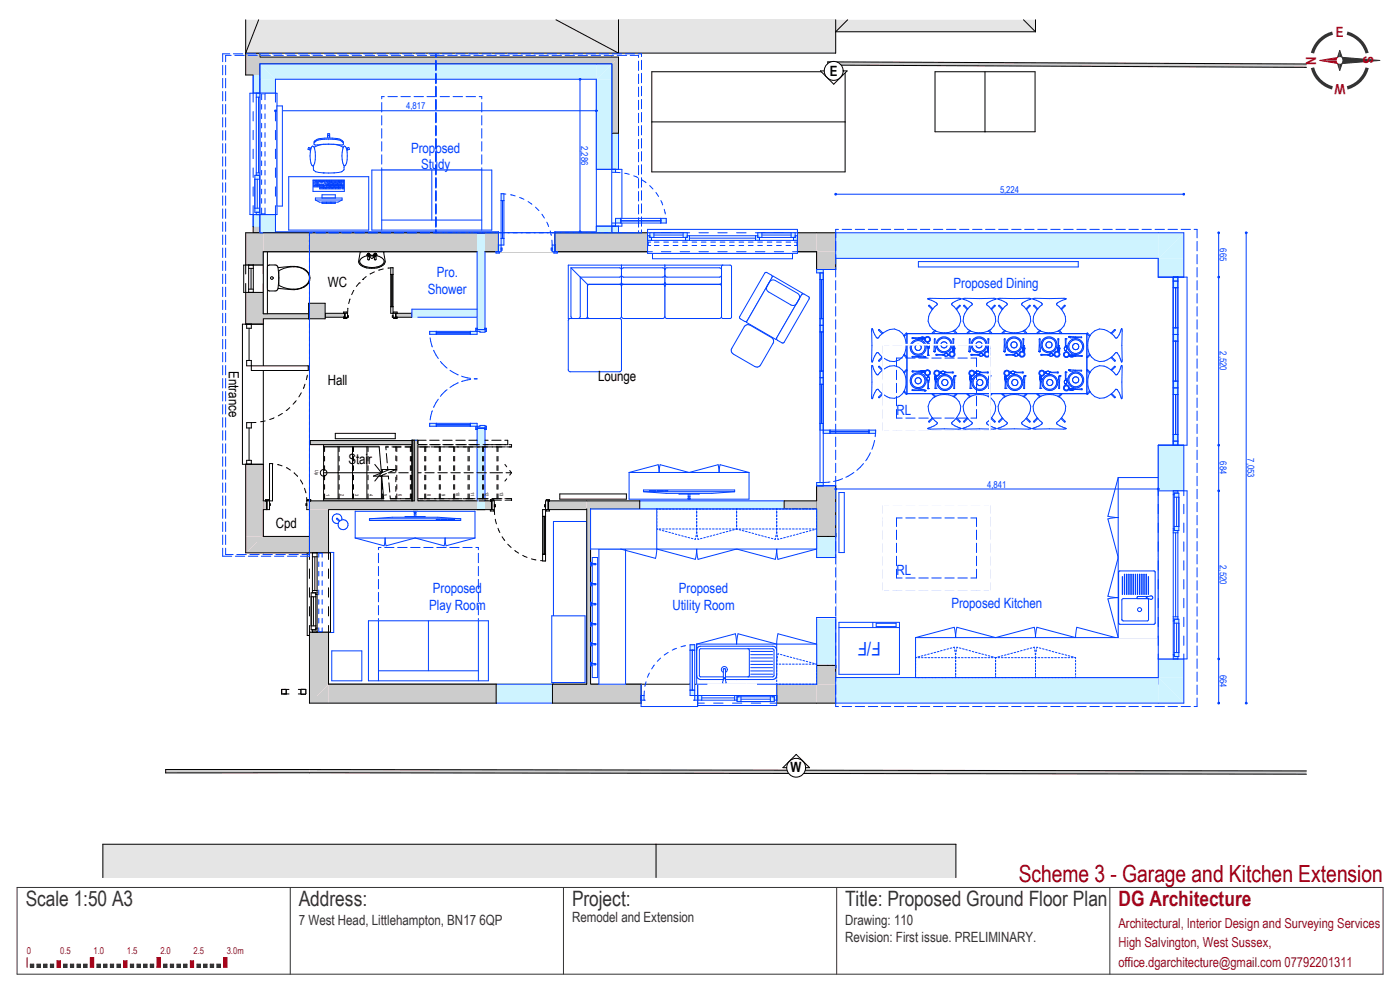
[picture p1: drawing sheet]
<svg xmlns="http://www.w3.org/2000/svg" width="420mm" height="297mm" viewBox="0 0 420 297" stroke-linecap="round" stroke-linejoin="round" font-family="sans-serif">
<defs><g id="words">
<text font-size="7.1" fill="#a50000" x="305.6" y="264.3">Scheme 3 - Garage and Kitchen Extension</text>
<g font-size="6.3" fill="#333">
<text x="7.7" y="271.5">Scale 1:50 A3</text>
<text x="89.7" y="271.4">Address:</text>
<text x="171.6" y="271.4">Project:</text>
<text x="253.6" y="271.5">Title: Proposed Ground Floor Plan</text>
</g>
<text font-size="6.3" fill="#a50029" x="335.5" y="271.5">DG Architecture</text>
<text font-size="5.6" fill="#003fff" x="264.2" y="192.3" transform="rotate(-180 264.2 192.3)">F/F</text>
<g font-size="4.2" fill="#a50029">
<text x="400.7" y="11">E</text>
<text x="409" y="16.9" transform="rotate(90 409 16.9)">S</text>
<text x="394.8" y="19.3" transform="rotate(-90 394.8 19.3)">N</text>
<text x="403.6" y="25.1" transform="rotate(-180 403.6 25.1)">W</text>
</g>
<g font-size="4.2">
<text x="248.9" y="22.6">E</text>
<text x="98.4" y="86.1">WC</text>
<text x="68.6" y="111.2" transform="rotate(90 68.6 111.2)">Entrance</text>
<text x="98.3" y="115.3">Hall</text>
<text x="179.4" y="114.3">Lounge</text>
<text x="104.5" y="139.2">Stair</text>
<text x="82.7" y="158.2">Cpd</text>
<text x="237.2" y="231.5">W</text>
</g>
<g font-size="4.2" fill="#003fff">
<text x="123.3" y="45.8">Proposed</text>
<text x="126.3" y="50.7">Study</text>
<text x="131.1" y="83.1">Pro.</text>
<text x="128.4" y="88">Shower</text>
<text x="286.1" y="86.2">Proposed Dining</text>
<text x="268.9" y="124.3">RL</text>
<text x="268.9" y="172.2">RL</text>
<text x="129.8" y="177.8">Proposed</text>
<text x="203.7" y="177.8">Proposed</text>
<text x="128.8" y="182.8">Play Room</text>
<text x="201.7" y="182.8">Utility Room</text>
<text x="285.4" y="182.1">Proposed Kitchen</text>
</g>
<g font-size="4.2" fill="#333">
<text x="89.7" y="277.4">7 West Head, Littlehampton, BN17 6QP</text>
<text x="171.6" y="276.3">Remodel and Extension</text>
<text x="253.6" y="277.2">Drawing: 110</text>
<text x="253.6" y="282.2">Revision: First issue. PRELIMINARY.</text>
</g>
<g font-size="4.1" fill="#a50029">
<text x="335.5" y="278.3">Architectural, Interior Design and Surveying Services</text>
<text x="335.5" y="284">High Salvington, West Sussex,</text>
<text x="335.5" y="289.7">office.dgarchitecture@gmail.com 07792201311</text>
</g>
<g font-size="2.8" fill="#003fff">
<text x="121.9" y="32.8">4,817</text>
<text x="174.4" y="43.7" transform="rotate(90 174.4 43.7)">2,286</text>
<text x="300" y="57.8">5,224</text>
<text x="366" y="74.5" transform="rotate(90 366 74.5)">665</text>
<text x="366" y="105.3" transform="rotate(90 366 105.3)">2,520</text>
<text x="374.2" y="137.4" transform="rotate(90 374.2 137.4)">7,053</text>
<text x="366" y="138.3" transform="rotate(90 366 138.3)">684</text>
<text x="296.2" y="146.1">4,841</text>
<text x="366" y="169.4" transform="rotate(90 366 169.4)">2,520</text>
<text x="366" y="202.2" transform="rotate(90 366 202.2)">664</text>
</g>
<g font-size="2.8" fill="#a50029">
<text x="8.1" y="285.8">0</text>
<text x="18.1" y="285.8">0.5</text>
<text x="28.1" y="285.8">1.0</text>
<text x="38.1" y="285.8">1.5</text>
<text x="48.1" y="285.8">2.0</text>
<text x="58.1" y="285.8">2.5</text>
<text x="68.1" y="285.8">3.0m</text>
</g>
<g font-size="1.4">
<text x="94.6" y="140.9" transform="rotate(90 94.6 140.9)">Up</text>
<text x="97.9" y="148" transform="rotate(90 97.9 148)">1</text>
<text x="102.2" y="148" transform="rotate(90 102.2 148)">2</text>
<text x="106.5" y="148" transform="rotate(90 106.5 148)">3</text>
<text x="110.9" y="148" transform="rotate(90 110.9 148)">4</text>
<text x="115.2" y="148" transform="rotate(90 115.2 148)">5</text>
<text x="119.5" y="148" transform="rotate(90 119.5 148)">6</text>
<text x="123.9" y="148" transform="rotate(90 123.9 148)">7</text>
<text x="128.2" y="148" transform="rotate(90 128.2 148)">8</text>
<text x="132.5" y="148" transform="rotate(90 132.5 148)">9</text>
<text x="136.9" y="147.4" transform="rotate(90 136.9 147.4)">10</text>
<text x="141.2" y="147.4" transform="rotate(90 141.2 147.4)">11</text>
<text x="145.5" y="147.4" transform="rotate(90 145.5 147.4)">12</text>
<text x="149.9" y="147.4" transform="rotate(90 149.9 147.4)">13</text>
</g>
</g></defs>
<path d="M9.1 289h1v.9h-1z" fill="#333"/>
<path d="M9.1 289h1v.9h-1z" fill="none" stroke="#333" stroke-width=".3"/>
<path d="M11.1 289h1v.9h-1z" fill="#333"/>
<path d="M11.1 289h1v.9h-1z" fill="none" stroke="#333" stroke-width=".3"/>
<path d="M13.1 289h1v.9h-1z" fill="#333"/>
<path d="M13.1 289h1v.9h-1z" fill="none" stroke="#333" stroke-width=".3"/>
<path d="M15.1 289h1v.9h-1z" fill="#333"/>
<path d="M15.1 289h1v.9h-1z" fill="none" stroke="#333" stroke-width=".3"/>
<path d="M17.1 288h1v1.9h-1z" fill="#a50029"/>
<path d="M17.1 288h1v1.9h-1z" fill="none" stroke="#a50029" stroke-width=".3"/>
<path d="M19.1 289h1v.9h-1z" fill="#333"/>
<path d="M19.1 289h1v.9h-1z" fill="none" stroke="#333" stroke-width=".3"/>
<path d="M21.1 289h1v.9h-1z" fill="#333"/>
<path d="M21.1 289h1v.9h-1z" fill="none" stroke="#333" stroke-width=".3"/>
<path d="M23.1 289h1v.9h-1z" fill="#333"/>
<path d="M23.1 289h1v.9h-1z" fill="none" stroke="#333" stroke-width=".3"/>
<path d="M25.1 289h1v.9h-1z" fill="#333"/>
<path d="M25.1 289h1v.9h-1z" fill="none" stroke="#333" stroke-width=".3"/>
<path d="M27.1 287h1v2.9h-1z" fill="#a50029"/>
<path d="M27.1 287h1v2.9h-1z" fill="none" stroke="#a50029" stroke-width=".3"/>
<path d="M29.1 289h1v.9h-1z" fill="#333"/>
<path d="M29.1 289h1v.9h-1z" fill="none" stroke="#333" stroke-width=".3"/>
<path d="M31.1 289h1v.9h-1z" fill="#333"/>
<path d="M31.1 289h1v.9h-1z" fill="none" stroke="#333" stroke-width=".3"/>
<path d="M33.1 289h1v.9h-1z" fill="#333"/>
<path d="M33.1 289h1v.9h-1z" fill="none" stroke="#333" stroke-width=".3"/>
<path d="M35.1 289h1v.9h-1z" fill="#333"/>
<path d="M35.1 289h1v.9h-1z" fill="none" stroke="#333" stroke-width=".3"/>
<path d="M37.1 288h1v1.9h-1z" fill="#a50029"/>
<path d="M37.1 288h1v1.9h-1z" fill="none" stroke="#a50029" stroke-width=".3"/>
<path d="M39.1 289h1v.9h-1z" fill="#333"/>
<path d="M39.1 289h1v.9h-1z" fill="none" stroke="#333" stroke-width=".3"/>
<path d="M41.1 289h1v.9h-1z" fill="#333"/>
<path d="M41.1 289h1v.9h-1z" fill="none" stroke="#333" stroke-width=".3"/>
<path d="M43.1 289h1v.9h-1z" fill="#333"/>
<path d="M43.1 289h1v.9h-1z" fill="none" stroke="#333" stroke-width=".3"/>
<path d="M45.1 289h1v.9h-1z" fill="#333"/>
<path d="M45.1 289h1v.9h-1z" fill="none" stroke="#333" stroke-width=".3"/>
<path d="M47.1 287h1v2.9h-1z" fill="#a50029"/>
<path d="M47.1 287h1v2.9h-1z" fill="none" stroke="#a50029" stroke-width=".3"/>
<path d="M49.1 289h1v.9h-1z" fill="#333"/>
<path d="M49.1 289h1v.9h-1z" fill="none" stroke="#333" stroke-width=".3"/>
<path d="M51.1 289h1v.9h-1z" fill="#333"/>
<path d="M51.1 289h1v.9h-1z" fill="none" stroke="#333" stroke-width=".3"/>
<path d="M53.1 289h1v.9h-1z" fill="#333"/>
<path d="M53.1 289h1v.9h-1z" fill="none" stroke="#333" stroke-width=".3"/>
<path d="M55.1 289h1v.9h-1z" fill="#333"/>
<path d="M55.1 289h1v.9h-1z" fill="none" stroke="#333" stroke-width=".3"/>
<path d="M57.1 288h1v1.9h-1z" fill="#a50029"/>
<path d="M57.1 288h1v1.9h-1z" fill="none" stroke="#a50029" stroke-width=".3"/>
<path d="M59.1 289h1v.9h-1z" fill="#333"/>
<path d="M59.1 289h1v.9h-1z" fill="none" stroke="#333" stroke-width=".3"/>
<path d="M61.1 289h1v.9h-1z" fill="#333"/>
<path d="M61.1 289h1v.9h-1z" fill="none" stroke="#333" stroke-width=".3"/>
<path d="M63.1 289h1v.9h-1z" fill="#333"/>
<path d="M63.1 289h1v.9h-1z" fill="none" stroke="#333" stroke-width=".3"/>
<path d="M65.1 289h1v.9h-1z" fill="#333"/>
<path d="M65.1 289h1v.9h-1z" fill="none" stroke="#333" stroke-width=".3"/>
<path d="M67.1 287h1v2.9h-1z" fill="#a50029"/>
<path d="M8.1 287v2.9M67.1 287h1v2.9h-1z" fill="none" stroke="#a50029" stroke-width=".3"/>
<path d="M5.1 266h409.8v26h-409.8zM87.1 266v26M169 266v26M251 266v26M333 266v26" fill="none" stroke="#333" stroke-width=".3"/>
<path d="M79 75.4h166v129.7h-146.4v-44.3h-19.6z" fill-rule="evenodd" fill="#fff"/>
<path d="M245 80.8v-5.4h-166v85.4h19.6v44.3h146.4v-59.5" fill="none" stroke="#000" stroke-width=".3"/>
<path d="M106.6 153.2h35.9v8h-35.9z" fill="#fff"/>
<path d="M106.6 161.2l8.6 2.4 .3-2.4 .3 2.4 8.7-2.4 8.7 2.4 .3-2.4 .3 2.4 8.7-2.4M106.6 161.2h35.9M106.6 161.2v-8h35.9v8" fill="none" stroke="#003fff" stroke-width=".3"/>
<path d="M188.7 141.6h36v8h-36z" fill="#fff"/>
<path d="M188.7 141.6l8.7-2.3 .3 2.3 .3-2.3 8.7 2.3 8.7-2.3 .3 2.3 .3-2.3 8.7 2.3M188.7 141.6h36M188.7 141.6v8h36v-8" fill="none" stroke="#003fff" stroke-width=".3"/>
<path d="M143.1 69.8h2.4v29h-2.4z" fill-rule="evenodd" fill="#cef3ff"/>
<path d="M143.1 128.3h2.4v3.7h-2.4z" fill="#cef3ff"/>
<path d="M143.1 69.8h2.4" fill="none" stroke="#000" stroke-width=".3"/>
<path d="M143.1 75.4v23.4h2.4v-23.4M143.1 132v-3.7h2.4v3.7" fill="none" stroke="#003fff" stroke-width=".3"/>
<path d="M142.7 98.4h.4v1h-.4zM142.7 127.7h.4v1h-.4zM145.5 98.4h.4v1h-.4zM145.5 127.7h.4v1h-.4z" fill-rule="evenodd" fill="#cef3ff"/>
<g fill="none" stroke="#003fff" stroke-width=".3">
<path d="M128.9 99.3v.9M142.7 98.4h.4v1h-.4zM145.5 98.4h.4v1h-.4zM129 101.3l.7 2.7M130.1 105l1.4 2.4M131.5 119.6l-1.4 2.5M132.1 108.3l2 2M134.1 116.8l-2 2M135 111l2.5 1.4M137.5 114.7l-2.5 1.4M138.5 112.7l2.7 .7M141.2 113.7l-2.7 .6"/>
<path d="M142.3 113.5h.8l-.8 .1M128.9 126.9v.9M129.7 123.1l-.7 2.8M142.7 127.7h.4v1h-.4zM145.5 127.7h.4v1h-.4z"/>
</g>
<g fill="#cef3ff">
<path d="M143.1 98.8h2.4v.8h-1.5v-.3h-.9z" fill-rule="evenodd"/>
<path d="M143.1 127.8h.9v-.3h1.5v.8h-2.4z" fill-rule="evenodd"/>
<path d="M128.9 126.9h2v.9h-2zM141.1 126.9h2v.9h-2z" fill-rule="evenodd"/>
</g>
<path d="M130.9 126.9h10.2v.9h-10.2zM130.9 127.3h10.2" fill="none" stroke="#003fff" stroke-width=".3"/>
<path d="M128.9 99.3h2v.9h-2zM141.1 99.3h2v.9h-2z" fill-rule="evenodd" fill="#cef3ff"/>
<path d="M130.9 99.8h10.2M130.9 99.3v.9M141.1 99.3v.9M143.1 98.4v1.8h-14.2v-.9h15.1v.3h1.5v-1.2M143.1 98.8h2.4M128.9 126.9h2v.9h-2zM130.9 127.3h10.2M143.1 128.7v-1.8h-2v.9h2.9v-.3h1.5v1.2M143.1 128.3h2.4" fill="none" stroke="#003fff" stroke-width=".3"/>
<path d="M143.1 134.4h2.4v18.3h-2.4z" fill-rule="evenodd" fill="#cef3ff"/>
<path d="M143.1 152.7h2.4" fill="none" stroke="#000" stroke-width=".3"/>
<path d="M143.1 134.4v15.7M145.5 134.4v15.7" fill="none" stroke="#003fff" stroke-width=".3"/>
<path d="M143.1 132h2.4v2.4h-2.4z" fill="#cef3ff"/>
<path d="M143.1 132v2.4M145.5 132v2.4" fill="none" stroke="#003fff" stroke-width=".3"/>
<g fill="none" stroke="#000" stroke-width=".3">
<path d="M113.7 133.3h-16.6v.6h16.6M115.7 133.3h.7M115.7 133.9h.8M117.5 133.3h2.9M117.6 133.9h2.8M121.4 133.3h2.8M121.5 133.9h2.8M125.3 133.9h2.9M125.3 133.3h2.8M129.2 133.3h2.9M129.3 133.9h2.8M133.2 133.9h2.8"/>
<path d="M133.2 133.3h2.8M137.1 133.3h2.8M137.1 133.9h2.8M141 133.3h2.8M141 133.9h2.8M144.9 133.9h2.8M144.9 133.3h2.8M148.8 133.3h2.8M148.8 133.9h2.8M152.7 133.3h.8v.6h-.8M115.1 149.5h-18v.6h18M117.1 149.5h2"/>
<path d="M117.2 150.1h1.9M120.2 149.5h2.8M120.2 150.1h2.8M124.1 149.5h2.8M124.1 150.1h2.9M128 150.1h2.9M128 149.5h2.8M131.9 149.5h2.8M132 150.1h2.7M135.8 149.5h2.8M135.8 150.1h2.9M139.7 150.1h2.9"/>
<path d="M139.7 149.5h2.8M143.6 149.5h2.9M143.7 150.1h2.8M147.6 150.1h2.8M147.6 149.5h2.8M151.5 149.5h2v.6h-2"/>
</g>
<path d="M97.1 133.9h4.3v15.6h-4.3z" fill="#fff"/>
<path d="M101.4 133.9h-4.3v15.6h4.3" fill="none" stroke="#000" stroke-width=".3"/>
<path d="M101.4 133.9h4.3v15.6h-4.3z" fill="#fff"/>
<path d="M105.7 133.9h-4.3v15.6h4.3" fill="none" stroke="#000" stroke-width=".3"/>
<path d="M105.7 133.9h4.4v15.6h-4.4z" fill="#fff"/>
<path d="M110.1 133.9h-4.4v15.6h4.4" fill="none" stroke="#000" stroke-width=".3"/>
<path d="M110.1 133.9h3.6l.7 7.8-2.4 1h2.4v6.8h-4.3z" fill-rule="evenodd" fill="#fff"/>
<path d="M113.7 133.9h-3.6v15.6h4.3" fill="none" stroke="#000" stroke-width=".3"/>
<g fill="#fff">
<path d="M114.4 140.7h2.4l-2.4 1z"/>
<path d="M114.4 142.7l.7 6.8h-.7z" fill-rule="evenodd"/>
</g>
<g fill="none" stroke="#000" stroke-width=".3">
<path d="M97.4 133.9v1.4M97.4 136.8v1.4M97.4 139.6v1.4M101.7 133.9v1.4M101.7 136.8v1.4M101.7 139.6v1.4M106 133.9v1.4M106 136.8v1.4M106 139.6v1.4M110.4 133.9v1.4M110.4 136.8v1.4M110.4 139.6v1.4"/>
<path d="M112.4 139.2l2 2.5M113.7 133.9l.6 6.8h4.5l-1.9 .8M115.9 135.9l.3 2.8M116.2 139.8l.1 .9M116.5 133.9h-.8l.1 .9M117.9 133.9h2.3M118.7 133.9v1.3M118.7 136.6v1.4M118.7 139.4v2.2M119 133.9v1.4M119 136.8v1.4M119 139.6v1.4"/>
<path d="M121.6 133.9h2.9M123.1 133.9v1.4M123.1 136.8v1.4M123.1 139.6v1.4M123.4 133.9v1.4M123.4 136.8v1.4M123.4 139.6v1.4M126 133.9h2.9M127.4 133.9v1.4M127.4 136.8v1.4M127.4 139.6v1.4M127.7 133.9v1.4"/>
<path d="M127.7 136.8v1.4M127.7 139.6v1.4M130.3 133.9h2.9M131.8 133.9v1.4M131.8 136.8v1.4M131.8 139.6v1.4M132.1 133.9v1.4M132.1 136.8v1.4M132.1 139.6v1.4M134.7 133.9h2.9M136.1 133.9v1.4M136.1 136.8v1.4"/>
<path d="M136.1 139.6v1.4M136.4 133.9v1.4M136.4 136.8v1.4M136.4 139.6v1.4M139 133.9h2.9M140.4 133.9v1.4M140.4 136.8v1.4M140.4 139.6v1.4M140.8 133.9v1.4M140.8 136.8v1.4M140.8 139.6v1.4M143.3 133.9h2.9"/>
<path d="M144.8 133.9v1.4M144.8 136.8v1.4M144.8 139.6v1.4M145.1 133.9v1.4M145.1 136.8v1.4M145.1 139.6v1.4M147.7 133.9h2.9M149.1 133.9v1.4M149.1 136.8v1.4M149.1 139.6v1.4M149.4 133.9v1.4M149.4 136.8v1.4"/>
<path d="M149.4 139.6v1.4M151.5 139.2l.5 .7M152 133.9h1.5M97.1 141.7h17.3M97.4 142.4v1.4M97.4 145.2v1.4M97.4 148v1.5M101.7 142.4v1.4M101.7 145.2v1.4M101.7 148v1.5M106 142.4v1.4M106 145.2v1.4"/>
<path d="M106 148v1.5M110.4 142.4v1.4M110.4 145.2v1.4M110.4 148v1.5M114.4 140.7v1M114.4 142.5v7h.7l-.6-6.8M114.4 141.7l-2 2.5M114.7 140.7v.9M114.7 142.4v.3M114.7 145.1v1.5M114.7 148v1.5M115.9 141.9l-1.9 .8"/>
<path d="M116.4 141.7h2.1M116.7 144.7l.2 2.8M116.8 140.7l-4.8 2h4.5l.1 .9M117 148.6l.1 .9h3.1M118.7 143v1.4M118.7 145.8v1.4M118.7 148.6v.9M119 142.4v1.4M119 145.2v1.4M119 148v1.5M119.6 141.7h2.9M121.6 149.5h2.9"/>
<path d="M123.1 142.4v1.4M123.1 145.2v1.4M123.1 148v1.5M123.4 142.4v1.4M123.4 145.2v1.4M123.4 148v1.5M123.5 141.7h2.9M126 149.5h2.9M127.4 142.4v1.4M127.4 145.2v1.4M127.4 148v1.5M127.5 141.7h2.8"/>
<path d="M127.7 142.4v1.4M127.7 145.2v1.4M127.7 148v1.5M130.3 149.5h2.9M131.4 141.7h2.8M131.8 142.4v1.4M131.8 145.2v1.4M131.8 148v1.5M132.1 142.4v1.4M132.1 145.2v1.4M132.1 148v1.5M134.7 149.5h2.9"/>
<path d="M135.3 141.7h2.8M136.1 142.4v1.4M136.1 145.2v1.4M136.1 148v1.5M136.4 142.4v1.4M136.4 145.2v1.4M136.4 148v1.5M139 149.5h2.9M139.2 141.7h2.8M140.4 142.4v1.4M140.4 145.2v1.4M140.4 148v1.5"/>
<path d="M140.8 142.4v1.4M140.8 145.2v1.4M140.8 148v1.5M143.1 141.7h2.8M143.3 149.5h2.9M144.8 142.4v1.4M144.8 145.2v1.4M144.8 148v1.5M145.1 142.4v1.4M145.1 145.2v1.4M145.1 148v1.5M147 141.7h3.7"/>
<path d="M147.7 149.5h2.9M149.1 142.4v1.4M149.1 145.2v1.4M149.1 148v1.5M149.4 142.4v1.4M149.4 145.2v1.4M149.4 148v1.5M151.8 141.7h1.7M152 149.5h1.5M152 143.5l-.5 .7M152.9 141l.6 .7M153.5 141.7l-.6 .7"/>
<circle cx="97.1" cy="141.7" r=".99"/>
</g>
<path d="M98.6 165.6h1.5v24h-1.5z" fill="#fff"/>
<path d="M98.6 165.6h1.5v24h-1.5z" fill="none" stroke="#003fff" stroke-width=".3"/>
<path d="M166 156.3h10v48.8h-10z" fill="#fff"/>
<path d="M166 156.3h10v48.8h-10z" fill="none" stroke="#003fff" stroke-width=".3"/>
<path d="M78 19.2h100.1v50.6h-100.1z" fill="#fff"/>
<g fill="none" stroke="#fff" stroke-width=".3">
<path d="M81.5 19.2h-3.5v1.4M84.3 19.2h2.9M90 19.2h2.8M95.6 19.2h2.8M101.3 19.2h2.8M106.9 19.2h2.8M112.5 19.2h2.9M118.2 19.2h2.8M123.8 19.2h2.9M129.5 19.2h2.8M135.1 19.2h2.8M140.8 19.2h2.8"/>
<path d="M146.4 19.2h2.8M152 19.2h2.9M157.7 19.2h2.8M163.3 19.2h2.8M169 19.2h2.8M174.6 19.2h3.5v1.4M78 23.3v2.8M78 29v2.7M78 34.6v2.8M178.1 23.3v2.8M178.1 29v2.7M178.1 34.6v2.8"/>
<path d="M78 40.2v2.9M78 45.9v2.8M78 51.5v2.8M78 57.1v2.9M178.1 40.2v2.9M178.1 45.9v2.8M178.1 51.5v2.8M178.1 57.1v2.9M78 62.8v2.8M78 68.3v1.5h3.5M84.3 69.8h2.9M90 69.8h2.8"/>
<path d="M95.6 69.8h2.8M101.3 69.8h2.8M106.9 69.8h2.8M112.5 69.8h2.9M118.2 69.8h2.8M123.8 69.8h2.9M129.5 69.8h2.8M135.1 69.8h2.8M140.8 69.8h2.8M146.4 69.8h2.8M152 69.8h2.9M157.7 69.8h2.8"/>
<path d="M163.3 69.8h2.8M169 69.8h2.8M178.1 68.3v1.5h-3.5M178.1 62.8v2.8"/>
</g>
<path d="M178.1 19.2h5.4v50.6h-5.4z" fill="#fff"/>
<g fill="none" stroke="#fff" stroke-width=".3">
<path d="M179.5 19.2h-1.4v1.4M182 19.2h1.5v1.4M178.1 23.3v2.8M178.1 29v2.7M178.1 34.6v2.8M183.5 23.3v2.8M183.5 29v2.7M183.5 34.6v2.8M178.1 40.2v2.9M178.1 45.9v2.8M178.1 51.5v2.8M178.1 57.1v2.9"/>
<path d="M183.5 40.2v2.9M183.5 45.9v2.8M183.5 51.5v2.8M183.5 57.1v2.9M178.1 68.3v1.5h1.4M178.1 62.8v2.8M183.5 68.3v1.5h-1.5M183.5 62.8v2.8"/>
</g>
<path d="M75.9 67.9h2.1v1.9h-2.1z" fill="#ccc"/>
<path d="M75.9 22.5h2.1v5.4h-2.1zM75.9 64.3h2.1v3.6h-2.1z" fill-rule="evenodd" fill="#cef3ff"/>
<path d="M75.9 22.5v5.4h2.1v-5.4M75.9 67.9v-3.6h2.1v3.6" fill="none" stroke="#003fff" stroke-width=".3"/>
<path d="M75.9 67.9v1.9h2.1v-1.9" fill="none" stroke="#000" stroke-width=".3"/>
<path d="M75 27.9h1.9v36.4h-1.9z" fill-rule="evenodd" fill="#fff"/>
<path d="M78.3 27.9h.3v36.4h-.3z" fill="#fff"/>
<path d="M75.9 30.6v-2.7h-.9v36.4h.9v-2.7M75.9 33.4v2.8M75.9 39.1v2.8M78 30.6v-2.7h.6v36.4h-.6v-2.7M78 33.4v2.8M78 39.1v2.8M75.9 44.7v2.8M75.9 50.3v2.9M75.9 56v2.8M78 44.7v2.8M78 50.3v2.9M78 56v2.8" fill="none" stroke="#003fff" stroke-width=".3"/>
<path d="M76.9 27.9h1.4v1.2h-1.4z" fill="#cef3ff"/>
<path d="M76.9 29.1h1.4v23.3h-1.4z" fill-rule="evenodd" fill="#fff"/>
<g fill="#cef3ff">
<path d="M76.9 52.4h1.4v.6h-.4v-.5z" fill-rule="evenodd"/>
<path d="M76.9 63.6h1v-.5h.4v1.2h-1.4z" fill-rule="evenodd"/>
</g>
<path d="M76.5 53.7h1.4v-.7h.4v10.1h-.4v-.7h-1.4z" fill-rule="evenodd" fill="#fff"/>
<path d="M76.5 52.5h1.4v1.2h-1.4z" fill="#cef3ff"/>
<path d="M76.5 53.7h1.4v9.9h-1.4z" fill-rule="evenodd" fill="#fff"/>
<g fill="none" stroke="#003fff" stroke-width=".3">
<path d="M75.9 27.9h2.1M76.9 27.9v24.6M76.9 29.1h1.4M77.6 29.1v22.7M78.3 27.9v36.4M76.5 52.5h1.4v11.1h-1.4zM76.5 53.7h1.4M76.9 51.8h1.4M77.2 53.7v8.7M77.9 53h.4M75.9 64.3h2.1M76.5 62.4h1.4"/>
<path d="M76.9 63.6v.7M77.9 63.1h.4"/>
</g>
<g fill="#ccc">
<path d="M183.5 17.1h2l-2 2.1z"/>
<path d="M185.5 17.1v2.1h-2z"/>
</g>
<path d="M183.5 19.2h2v31.6h-2z" fill-rule="evenodd" fill="#fff"/>
<path d="M183.5 67.8h2v2h-2z" fill="#cef3ff"/>
<path d="M183.5 17.1h2v22.8h-2v-20.7M183.5 69.8h2" fill="none" stroke="#000" stroke-width=".3"/>
<path d="M183.5 39.9v10.9h3.1v17h-3.1v2M185.5 39.9v10.9M184.7 51.6l1.3 .1M187.4 51.9l1.4 .3M190.1 52.7l1.3 .6M192.6 53.9l1.2 .8M194.9 55.6l1 1M196.8 57.7l.8 1.2M185.5 67.8v2M198.2 60.1l.6 1.3M199.3 62.7l.3 1.4M199.8 65.5l.1 1.3" fill="none" stroke="#003fff" stroke-width=".3"/>
<path d="M183.3 50.8h1.4v.8h-1.4zM183.3 66.8h1.4v1h-1.4zM198.2 65.4h1.7v1.4h-1.7z" fill-rule="evenodd" fill="#cef3ff"/>
<path d="M184.7 65.4h1.6v1.4h-1.6z" fill="#cef3ff"/>
<path d="M186.3 66.2h11.9v.6h-11.9z" fill="#fff"/>
<path d="M186.3 66.2h11.9v.6h-11.9z" fill="none" stroke="#003fff" stroke-width=".3"/>
<path d="M186.3 65.4h11.9v.8h-11.9z" fill="#fff"/>
<path d="M184.7 50.8v.8h-1.4M185.5 50.8h-2.2v1.2M183.3 66.5v1.3h2.2M186.3 66.2h11.9M186.3 65.4v1.4h-3M198.2 65.4v1.4h1.7v-1.4h-15.2v2.4" fill="none" stroke="#003fff" stroke-width=".3"/>
<path d="M78 17.1h105.5v2.1h-105.5z" fill="#ccc"/>
<path d="M78 19.2h105.5M78 17.1h105.5" fill="none" stroke="#000" stroke-width=".3"/>
<path d="M73.7 15.9h4.3v6.6h-4.3z" fill="#ccc"/>
<path d="M78 17.1v-1.2h-4.3v6.6h2.2M78 19.2v3.3" fill="none" stroke="#000" stroke-width=".3"/>
<path d="M49.7 230.6h43.1v1h-43.1z" fill-rule="evenodd" fill="#ccc"/>
<path d="M92.8 230.6h-43.1v1h43.1" fill="none" stroke="#000" stroke-width=".3"/>
<path d="M92.8 230.6l299.1 .5v.9l-299.1-.4z" fill-rule="evenodd" fill="#ccc"/>
<path d="M92.8 231.6l299.1 .4M92.8 230.6l299.1 .5" fill="none" stroke="#000" stroke-width=".3"/>
<path d="M248.3 18.5l143.6 .7v1l-143.6-.7z" fill-rule="evenodd" fill="#ccc"/>
<path d="M391.9 19.2l-143.6-.7v1l143.6 .7" fill="none" stroke="#000" stroke-width=".3"/>
<path d="M195.5 21.5h58v30h-58z" fill-rule="evenodd" fill="#fff"/>
<path d="M195.5 21.5h58v30h-58zM195.5 36.5h58" fill="none" stroke="#000" stroke-width=".3"/>
<path d="M280.5 21.5h30v18h-30z" fill-rule="evenodd" fill="#fff"/>
<path d="M280.5 21.5h30v18h-30zM295.5 21.5v18" fill="none" stroke="#000" stroke-width=".3"/>
<g fill="#e5e5e5">
<path d="M73.7 5.9h3.9l-3.9 10z"/>
<path d="M250.7 5.9h3.6l-3.6 3.6z"/>
<path d="M307 5.9h3.6v3.6z"/>
<path d="M166.8 5.9h18.7v10z"/>
<path d="M77.6 5.9h89.2l18.7 10h-111.8z" fill-rule="evenodd"/>
<path d="M254.3 5.9h52.7l3.6 3.6h-59.9z" fill-rule="evenodd"/>
</g>
<path d="M185.5 5.9h65.2v10h-65.2z" fill="#e5e5e5"/>
<path d="M73.7 5.9v10M77.6 5.9l-3.9 10M166.8 5.9l18.7 10v-10M250.7 5.9v10h-177M254.3 5.9l-3.6 3.6h59.9M307 5.9l3.6 3.6M310.6 5.9v3.6" fill="none" stroke="#000" stroke-width=".3"/>
<path d="M30.9 253h255.9v10h-255.9z" fill-rule="evenodd" fill="#e5e5e5"/>
<path d="M196.8 253v10M30.9 263v-10h255.9v10" fill="none" stroke="#000" stroke-width=".3"/>
<path d="M245 80.8h5.7v-3.4h96.8v5.7h4.5v50.3h-4.5v71.7h-96.8v-59.5h-5.7z" fill-rule="evenodd" fill="#fff"/>
<path d="M245 80.8h5.7v-3.4h96.8v5.7h4.5v50.3h-4.5v71.7h-96.8v-59.5h-5.7" fill="none" stroke="#003fff" stroke-width=".3"/>
<path d="M165.5 184.6h10v20h-10z" fill="#fff"/>
<path d="M165.5 184.6h10v20h-10z" fill="none" stroke="#003fff" stroke-width=".3"/>
<path d="M78 19.2h105.5v50.6h-105.5z" fill="#fff"/>
<path d="M78 19.2h105.5v50.6h-105.5z" fill="none" stroke="#003fff" stroke-width=".3"/>
<path d="M82.6 23.7h96.3v46.1h-96.3z" fill="#fff"/>
<path d="M82.6 23.7h96.3v46.1h-96.3z" fill="none" stroke="#003fff" stroke-width=".3"/>
<g fill="#ccc">
<path d="M245 69.8h5.7l-5.7 5.6z"/>
<path d="M245 205.1l5.7 5.6h-5.7z"/>
<path d="M245 75.4l5.7-5.6v5.6z"/>
<path d="M245 205.1h5.7v5.6z"/>
<path d="M245 75.4h5.7v5.4h-5.7zM245 145.6h5.7v15.2h-5.7zM245 199.4h5.7v5.7h-5.7z" fill-rule="evenodd"/>
</g>
<path d="M245 160.8h5.7v6.3h-5.7z" fill="#cef3ff"/>
<path d="M245 167.1h5.7v32.3h-5.7z" fill-rule="evenodd" fill="#fff"/>
<path d="M245 69.8h5.7v11M245 75.4v5.4M245 145.6v4.5M250.7 145.6v15.2h-5.7v-8.2M245 205.1v-5.7h5.7v11.3h-5.7" fill="none" stroke="#000" stroke-width=".3"/>
<path d="M245 80.8h5.7M259 138.9l-2 2.1M261.1 135.7l-1.4 2.4M262.4 132l-.8 2.7M262.7 128.9l-.1 2M245 145.6h5.7M249 144.4l-2 .2M252.8 143.5l-2.7 .8M256.2 141.6l-2.5 1.4M245 160.8v6.3h5.7v-6.3M245 199.4v-14.3h5.7v14.3" fill="none" stroke="#003fff" stroke-width=".3"/>
<g fill="#cef3ff">
<path d="M245 80.8h2v1h-2zM245 144.6h2v1h-2z" fill-rule="evenodd"/>
<path d="M246 81.8h1v2h-1zM246 95.5h1v2h-1z" fill-rule="evenodd"/>
</g>
<path d="M246.5 83.8h.5v11.7h-.5z" fill="#fff"/>
<path d="M246.5 83.8h.5v11.7h-.5z" fill="none" stroke="#003fff" stroke-width=".3"/>
<path d="M246 83.8h.5v11.7h-.5z" fill="#fff"/>
<path d="M246 83.8h.5v11.7h-.5z" fill="none" stroke="#003fff" stroke-width=".3"/>
<path d="M246 111.2h1v2h-1zM246 97.5h1v2h-1z" fill-rule="evenodd" fill="#cef3ff"/>
<path d="M246.5 99.5h.5v11.7h-.5z" fill="#fff"/>
<path d="M246.5 99.5h.5v11.7h-.5z" fill="none" stroke="#003fff" stroke-width=".3"/>
<path d="M246 99.5h.5v11.7h-.5z" fill="#fff"/>
<path d="M246 99.5h.5v11.7h-.5z" fill="none" stroke="#003fff" stroke-width=".3"/>
<path d="M246 126.9h1v2h-1zM246 113.2h1v2h-1z" fill-rule="evenodd" fill="#cef3ff"/>
<path d="M246.5 115.2h.5v11.7h-.5z" fill="#fff"/>
<path d="M246.5 115.2h.5v11.7h-.5z" fill="none" stroke="#003fff" stroke-width=".3"/>
<path d="M246 115.2h.5v11.7h-.5z" fill="#fff"/>
<path d="M246 115.2h.5v11.7h-.5z" fill="none" stroke="#003fff" stroke-width=".3"/>
<path d="M260.7 128.9h2v1h-2zM247 128.9h2v1h-2z" fill-rule="evenodd" fill="#cef3ff"/>
<path d="M249 128.9h11.7v.5h-11.7z" fill="#fff"/>
<path d="M249 128.9h11.7v.5h-11.7z" fill="none" stroke="#003fff" stroke-width=".3"/>
<path d="M249 129.4h11.7v.5h-11.7z" fill="#fff"/>
<g fill="none" stroke="#003fff" stroke-width=".3">
<path d="M246 81.8v62.8M246 83.8h1M246 95.5h1M246 97.5h1M246 99.5h1M246.5 83.8v11.7M246.5 99.5v11.7M247 80.8v64.8M250.7 80.8h-5.7v1h2M246 111.2h1M246 113.2h1M246 115.2h1"/>
<path d="M246.5 115.2v11.7M246 128.9h3v1M246 126.9h1M247 129.9h15.7v-1h-2v1M249 129.4h11.7M247 144.6h-2v1h5.7"/>
</g>
<g fill="#ccc">
<path d="M92.8 205.1h5.8l-5.8 5.6z"/>
<path d="M92.8 210.7l5.8-5.6v5.6z"/>
<path d="M165.7 205.1h26.6v5.6h-26.6zM98.6 205.1h50.2v5.6h-50.2zM233 205.1h12v5.6h-12z" fill-rule="evenodd"/>
</g>
<path d="M148.8 205.1h16.9v5.6h-16.9z" fill="#cef3ff"/>
<path d="M92.8 205.1v5.6h56v-5.6h-50.2M176 205.1h-10.3v5.6h26.6v-5.6h-15.1M245 205.1h-12v5.6h12" fill="none" stroke="#000" stroke-width=".3"/>
<path d="M148.8 205.1h16.9M148.8 210.7h16.9" fill="none" stroke="#003fff" stroke-width=".3"/>
<g fill="#fff">
<path d="M209.3 209.8h23.7v1.7h-23.7z" fill-rule="evenodd"/>
<path d="M209.3 204.5h23.7v3.9h-23.7z" fill-rule="evenodd"/>
</g>
<path d="M211.3 205.1h-2v-.6h23.7v.6h-2M211.3 210.7h-2v.8h23.7v-.8h-2M214.1 210.7h2.8M214.1 205.1h2.8M219.8 210.7h2.7M219.8 205.1h2.7M225.4 210.7h2.8M225.4 205.1h2.8" fill="none" stroke="#003fff" stroke-width=".3"/>
<path d="M209.3 208.4h1.2v1.4h-1.2zM220.4 208.4h.6v1.4h-.6z" fill-rule="evenodd" fill="#cef3ff"/>
<path d="M210.5 208.4h9.9v1.4h-9.9z" fill="#fff"/>
<g fill="#cef3ff">
<path d="M221 208.4h.6v.4h-.5v1z" fill-rule="evenodd"/>
<path d="M231.8 208.4h1.2v1.4h-.7v-1h-.5z" fill-rule="evenodd"/>
</g>
<path d="M221.6 208.4h10.2v.4h-.7v1.5h-8.8v-1.5h-.7z" fill-rule="evenodd" fill="#fff"/>
<path d="M221.1 208.8h1.2v1.5h-1.2zM231.1 208.8h1.2v1.5h-1.2z" fill-rule="evenodd" fill="#cef3ff"/>
<path d="M222.3 208.8h8.8v1.5h-8.8z" fill="#fff"/>
<g fill="none" stroke="#003fff" stroke-width=".3">
<path d="M196.3 199.3l-.8 1.2M198.2 197.2l-1 1M200.4 195.5l-1.1 .8M202.9 194.3l-1.2 .6M205.7 193.5l-1.4 .3M208.4 193.3h-1.3M193.3 207.1l-.1 1.3M193.8 204.3l-.3 1.4M194.8 201.7l-.6 1.3M209.3 209.8h11.8M209.3 208.4h23.7M209.3 205.1v6.7h-17v-1.1"/>
<path d="M210.5 208.4v1.4M210.5 209.2h9.9M220.4 208.4v1.4M221.1 208.8h11.2v1.5h-11.2zM221.6 208.4v.4M222.3 208.8v1.5M222.3 209.5h8.8M231.1 208.8v1.5M231.8 208.4v.4M232.3 209.8h.7M233 205.1v5.6"/>
</g>
<path d="M192.3 208.4h.9v1.4h-.9zM208.4 208.4h.9v1.4h-.9zM207 193.3h1.4v1.6h-1.4z" fill-rule="evenodd" fill="#cef3ff"/>
<path d="M207 206.8h1.4v1.6h-1.4z" fill="#cef3ff"/>
<path d="M207.7 194.9h.7v11.9h-.7z" fill="#fff"/>
<path d="M207.7 194.9h.7v11.9h-.7z" fill="none" stroke="#003fff" stroke-width=".3"/>
<path d="M207 194.9h.7v11.9h-.7z" fill="#fff"/>
<path d="M207 194.9h1.4v-1.6h-1.4v15.1h2.3M207.7 194.9v11.9M192.3 209.8h1.2M192.3 208.4h.9v1.4M192.3 205.1v5.6M207 206.8h1.4v3M208.1 209.8h1.2M209.3 205.1v5.6" fill="none" stroke="#003fff" stroke-width=".3"/>
<g fill="#ccc">
<path d="M73.7 165.7l5.3-4.9v4.9z"/>
<path d="M73.7 160.8h5.3l-5.3 4.9z"/>
<path d="M73.7 69.8h5.3v9.7h-5.3zM73.7 87.6h5.3v9.6h-5.3zM73.7 139.1h5.3v21.7h-5.3z" fill-rule="evenodd"/>
</g>
<path d="M79 69.8h-5.3v9.7h5.3v-4.1M79 94v-6.4h-5.3v9.6h5.3v-1.7M79 150.1v-11h-5.3v26.6h5.3M79 152.7v8.1" fill="none" stroke="#000" stroke-width=".3"/>
<g fill="#fff">
<path d="M73.1 79.5h1.5v8.1h-1.5z" fill-rule="evenodd"/>
<path d="M76 79.5h3.6v8.1h-3.6z" fill-rule="evenodd"/>
</g>
<path d="M73.7 82.1v-2.6h-.6v8.1h.6v-2.6M79 82.1v-2.6h.6v8.1h-.6v-2.6" fill="none" stroke="#000" stroke-width=".3"/>
<path d="M74.6 79.5h1.4v8.1h-1.4z" fill-rule="evenodd" fill="#fff"/>
<g fill="none" stroke="#000" stroke-width=".3">
<path d="M73.7 79.5h5.3M74.6 79.5v8.1M76 79.5v8.1M73.7 87.6h5.3M73.7 97.2h-1v41.9h1M74.6 86.7h1.4M74.6 80.4h1.4M75.3 80.4v6.3M90.4 117.7l-.7 1.3M91.5 115.1l-.5 1.4M92.2 112.4l-.3 1.4M92.5 109.6l-.1 1.4"/>
<path d="M76.8 126.6l-1.4 .1M79.5 126.2l-1.3 .2M82.2 125.2l-1.3 .5M84.7 123.9l-1.2 .7M86.9 122.2l-1 .9M88.9 120.1l-1 1.1"/>
</g>
<path d="M75.4 109.6h17.1v1.4h-17.1z" fill="#fff"/>
<path d="M73.7 97.2h5.3M74 97.2v1.2h1.4v-1.2M74.7 98.4v9.6M74 108v1.6h18.5v1.4h-17.1v-3zM73.7 139.1h5.3M74 126.7h1.4v1.6h-1.4zM74 139.1v-1.1h1.4v1.1M74.7 128.3v9.7" fill="none" stroke="#000" stroke-width=".3"/>
<path d="M235.2 150.1h9.8v2.5h-9.8zM176 150.1h15.9v2.5h-15.9z" fill-rule="evenodd" fill="#ccc"/>
<path d="M191.9 150.1h43.3v2.5h-43.3z" fill="#cef3ff"/>
<path d="M191.9 150.1h43.3M191.9 152.6h43.3" fill="none" stroke="#003fff" stroke-width=".3"/>
<path d="M176 150.1h15.9v2.5h-14.7M245 150.1h-9.8v2.5h9.8" fill="none" stroke="#000" stroke-width=".3"/>
<path d="M145.5 150.1h2v2.6h-2zM164.5 150.1h11.5v2.6h-11.5zM125.3 150.1h17.8v2.6h-17.8z" fill-rule="evenodd" fill="#ccc"/>
<path d="M147.5 150.1h17v2.6h-17z" fill="#fff"/>
<path d="M125.3 150.1h17.8M145.5 150.1h2v2.6h-22.2M176 150.1h-11.5v2.6h11.5v-.1" fill="none" stroke="#000" stroke-width=".3"/>
<path d="M147.1 152.7h1v.5h-1zM163.9 152.7h.9v.5h-.9zM147.1 149.7h1v.4h-1zM163.9 149.7h.9v.4h-.9z" fill-rule="evenodd" fill="#fff"/>
<g fill="none" stroke="#000" stroke-width=".3">
<path d="M147.1 152.7h1v.5h-1zM147.1 149.7h1v.4h-1zM148.3 152.7l.1 1.5M148.6 155.6l.3 1.4M149.4 158.3l.5 1.3M163.9 152.7h.9v.5h-.9zM163.9 149.7h.9v.4h-.9zM150.6 160.9l.8 1.1M152.3 163.1l1 1M154.4 165l1.2 .8M156.8 166.5l1.3 .5M159.4 167.5l1.4 .3"/>
<path d="M162.2 168l1.5 .1"/>
</g>
<g fill="#fff">
<path d="M147.5 150.1h.8v2.6h-.8z"/>
<path d="M163.2 154.8h.5v11.3h-.5z"/>
</g>
<g fill="#fff">
<path d="M148.3 151.3h.3v.6h-.3zM163.7 150.1h.8v2.6h-.8z" fill-rule="evenodd"/>
<path d="M163.4 151.3h.3v.6h-.3zM162.8 166.1h.9v2h-.9zM162.8 152.7h.9v2.1h-.9z" fill-rule="evenodd"/>
</g>
<path d="M163.2 154.8h.5v11.3h-.5z" fill="none" stroke="#000" stroke-width=".3"/>
<path d="M162.8 154.8h.4v11.3h-.4z" fill="#fff"/>
<path d="M147.1 150.1h1.2v2.6h-1.2M147.5 150.1v2.6M148.3 151.3h.3v.6h-.3M163.2 154.8v11.3M163.7 151.3h-.3v.6h.3M164.5 150.1v2.6M164.8 150.1h-1.1v4.7h-.9M164.8 152.7h-2v15.4h.9v-2h-.9" fill="none" stroke="#000" stroke-width=".3"/>
<path d="M123.6 132h1.7v1.3h-1.7z" fill="#ccc"/>
<path d="M123.6 94.3v.4h1.7v-.4M123.6 132.1v-.1h1.7v1.3" fill="none" stroke="#000" stroke-width=".3"/>
<path d="M123.6 95.1h1.7M123.6 132h1.7" fill="none" stroke="#003fff" stroke-width=".3"/>
<path d="M92.8 152.7h5.8v13h-5.8zM92.8 189.4h5.8v15.7h-5.8z" fill-rule="evenodd" fill="#ccc"/>
<path d="M92.8 152.7v13h5.8v-13M92.8 205.1v-15.7h5.8v15.7" fill="none" stroke="#000" stroke-width=".3"/>
<g fill="#fff">
<path d="M92.2 165.7h1.5v23.7h-.9v1.1h-.6z" fill-rule="evenodd"/>
<path d="M95.1 165.7h4v23.7h-4z" fill-rule="evenodd"/>
</g>
<path d="M92.8 167.7v-2h-.6v24.8h.6M92.8 170.5v2.9M92.8 176.1v2.9M98.6 167.7v-2h.5v23.7h-.5v-1.9M98.6 170.5v2.9M98.6 176.1v2.9M92.8 181.8v2.8M92.8 187.5v1.9M98.6 181.8v2.8" fill="none" stroke="#000" stroke-width=".3"/>
<g fill="#fff">
<path d="M93.7 165.7h1.4v11.9h-1.4z" fill-rule="evenodd"/>
<path d="M93.7 177.6h1.4v.6h-.4v-.5z" fill-rule="evenodd"/>
<path d="M93.7 188.8h1v-.5h.4v1.1h-1.4z" fill-rule="evenodd"/>
<path d="M93.3 178.9h1.4v-.7h.4v10.1h-.4v-.7h-1.4z" fill-rule="evenodd"/>
<path d="M93.3 177.7h1.4v11.1h-1.4z" fill-rule="evenodd"/>
</g>
<g fill="none" stroke="#000" stroke-width=".3">
<path d="M92.8 165.7h5.8M93.3 177.7h1.4v11.1h-1.4zM93.3 178.9h1.4M93.7 165.7v12M93.7 166.9h1.4M93.7 177h1.4M94 178.9v8.7M94.4 166.9v10.1M94.7 178.2h.4M95.1 165.7v23.7M93.3 187.6h1.4M93.7 188.8v.6"/>
<path d="M94.7 188.3h.4M98.6 189.4h-5.8v1.1"/>
</g>
<path d="M79 160.8h13.8v4.9h-13.8z" fill="#ccc"/>
<path d="M79 160.8h13.8v4.9h-13.8" fill="none" stroke="#000" stroke-width=".3"/>
<path d="M176 152.6h1.2v52.5h-1.2z" fill="#ccc"/>
<path d="M176 152.6v52.5M177.2 152.6v52.5" fill="none" stroke="#000" stroke-width=".3"/>
<path d="M92.8 150.1h32.5v2.6h-32.5zM79 150.1h1.1v2.6h-1.1z" fill-rule="evenodd" fill="#ccc"/>
<path d="M80.1 150.1h12.7v2.6h-12.7z" fill="#fff"/>
<path d="M79 150.1h1.1v2.6h-1.1M98.6 152.7h26.7M123.6 150.1h-30.8v2.6" fill="none" stroke="#000" stroke-width=".3"/>
<path d="M92.2 149.7h1v.4h-1zM79.7 149.7h.9v.4h-.9z" fill-rule="evenodd" fill="#fff"/>
<path d="M80.9 138.9l1 .1M83.3 139.2l1.3 .4M79.7 149.7h.9v.4h-.9zM85.9 140.2l1.2 .7M88.3 141.7v.1M88.3 141.8l.9 .9M89.2 142.7h.1M90.1 143.8l.7 1.3M91.4 146.3l.4 1.4M92 149.1v1M92.2 149.7h1v.4h-1z" fill="none" stroke="#000" stroke-width=".3"/>
<path d="M92 150.1h.8v2.6h-.8z" fill="#fff"/>
<g fill="#fff">
<path d="M91.8 151h.2v.5h-.2zM80.1 150.1h.8v2.6h-.8z" fill-rule="evenodd"/>
<path d="M80.9 151h.2v.5h-.2zM80.9 138.9h.8v11.2h-.8z" fill-rule="evenodd"/>
</g>
<path d="M79.7 150.1h2v-11.2h-.8v13.8h-.8v-2.6M80.9 151h.2v.5h-.2M92 151h-.2v.5h.2M92.8 150.1v2.6h-.8v-2.6h1.2" fill="none" stroke="#000" stroke-width=".3"/>
<path d="M118.7 93.9h4.9v1.2h-4.9zM97.5 93.9h6v1.2h-6z" fill-rule="evenodd" fill="#ccc"/>
<path d="M103.5 93.9h15.2v1.2h-15.2z" fill="#fff"/>
<path d="M97.5 93.9h6v1.2h-6zM118.7 93.9h4.9v1.2h-4.9z" fill="none" stroke="#000" stroke-width=".3"/>
<path d="M103.1 93.5h1v.4h-1zM118.1 93.5h1v.4h-1zM103.1 95.1h1v.4h-1zM118.1 95.1h1v.4h-1z" fill-rule="evenodd" fill="#fff"/>
<g fill="none" stroke="#000" stroke-width=".3">
<path d="M103.1 93.5h1v.4h-1zM103.1 95.1h1v.4h-1zM104.4 92.4l-.1 1.5M105 89.6l-.4 1.4M106.1 87.1l-.6 1.2M106.1 87v.1M107.8 84.8h.1M107.8 84.8l-.9 1.1M108.8 83.8h.1M109.9 82.9l-1.1 .9M112.3 81.5l-1.3 .6M115 80.6l-1.4 .4"/>
<path d="M117.9 80.3h-1.5M118.1 93.5h1v.4h-1zM118.1 95.1h1v.4h-1z"/>
</g>
<g fill="#fff">
<path d="M103.5 93.9h.8v1.2h-.8z"/>
<path d="M117.6 82.3h.3v9.6h-.3z"/>
</g>
<g fill="#fff">
<path d="M104.3 94.6h.2v.5h-.2zM117.9 93.9h.8v1.2h-.8z" fill-rule="evenodd"/>
<path d="M117.7 94.6h.2v.5h-.2zM117.2 80.3h.7v2h-.7zM117.2 91.9h.7v2h-.7z" fill-rule="evenodd"/>
</g>
<path d="M117.6 82.3h.3v9.6h-.3z" fill="none" stroke="#000" stroke-width=".3"/>
<path d="M117.2 82.3h.4v9.6h-.4z" fill="#fff"/>
<path d="M103.1 93.9h1.2v1.2M103.5 93.9v1.2M104.3 94.6h.2v.5h-1.4M117.2 91.9h.7v3.2M117.2 82.3h.7v-2h-.7v13.6h1.9M117.6 82.3v9.6M117.9 94.6h-.2v.5h1.4M118.7 93.9v1.2" fill="none" stroke="#000" stroke-width=".3"/>
<path d="M92.6 90.9h4.9v4.6h-4.9z" fill="#ccc"/>
<path d="M92.6 90.9h4.9v4.6h-4.9z" fill="none" stroke="#000" stroke-width=".3"/>
<path d="M79 94h13.6v1.5h-13.6z" fill="#ccc"/>
<path d="M79 94h13.6v1.5h-13.6" fill="none" stroke="#000" stroke-width=".3"/>
<path d="M93.1 132h16.5v1.3h-16.5z" fill="#ccc"/>
<path d="M109.6 132h-16.5v1.3h16.5" fill="none" stroke="#000" stroke-width=".3"/>
<path d="M109.6 132h14v1.3h-14z" fill="#ccc"/>
<g fill="none" stroke="#000" stroke-width=".3">
<path d="M109.6 133.3h14M109.6 132h14M127.8 132h-2.5v1.3h2.5M128.9 133.3h2.8M128.9 132h2.8M132.8 133.3h2.8M132.8 132h2.8M136.7 133.3h2.9M136.7 132h2.9M140.6 133.3h2.5M140.6 132h2.5M145.5 133.3h.9"/>
<path d="M145.5 132h.9M147.5 133.3h2.8M147.5 132h2.8M151.4 132h.9v1.3h-.9"/>
</g>
<path d="M123.6 133.3h1.7v16.8h-1.7z" fill="#ccc"/>
<path d="M123.6 133.3v16.8M125.3 133.3v16.8" fill="none" stroke="#000" stroke-width=".3"/>
<path d="M79 75.4h1.2v18.6h-1.2z" fill="#fff"/>
<path d="M79 75.4h1.2v18.6h-1.2z" fill="none" stroke="#000" stroke-width=".3"/>
<path d="M250.7 69.8h96.8v7.6h-96.8z" fill="#cef3ff"/>
<path d="M347.5 69.8h-96.8v7.6h96.8" fill="none" stroke="#003fff" stroke-width=".3"/>
<path d="M123.6 92.7h19.5v2.4h-19.5z" fill="#cef3ff"/>
<path d="M123.6 95.1v-2.4h19.5v2.4h-17.8" fill="none" stroke="#003fff" stroke-width=".3"/>
<path d="M250.7 203.1h96.8v7.6h-96.8z" fill="#cef3ff"/>
<path d="M347.5 203.1h-96.8v7.6h96.8" fill="none" stroke="#003fff" stroke-width=".3"/>
<path d="M166.5 69.5h12.4v.3h-12.4zM82.6 69.5h66.9v.3h-66.9z" fill-rule="evenodd" fill="#cef3ff"/>
<path d="M82.6 69.5h66.9v.3h-66.9M178.9 69.5h-12.4v.3h12.4" fill="none" stroke="#003fff" stroke-width=".3"/>
<path d="M123.6 136.8v2.8M123.8 132h-.2v2M123.6 142.5v2.8M123.6 148.1v2h.2" fill="none" stroke="#000" stroke-width=".3"/>
<path d="M123.8 132h.5v18.1h-.5z" fill="#ccc"/>
<path d="M123.8 132h.5v18.1h-.5z" fill="none" stroke="#000" stroke-width=".3"/>
<path d="M179.7 164.5h8v40.6h-8z" fill="#fff"/>
<path d="M179.7 164.5h8v40.6h-8z" fill="none" stroke="#003fff" stroke-width=".3"/>
<g fill="#fff">
<path d="M92.5 44.2l1.5 .4 .4-.5 1-.5 2.2-.4v-1.3h.7v-1.8h.3v11.8l-3-.2a1.91 1.91 0 0 1-1.6-.9v-5.5l-1.5-.5z" fill-rule="evenodd"/>
<path d="M98.6 40.1h.3v1.8h.7v1.3a4.1 4.1 0 0 1 3.6 1.4l1.4-.4 .2 .5-1.6 .6v5.5a1.91 1.91 0 0 1-1.6 .9l-3 .2z" fill-rule="evenodd"/>
</g>
<g fill="none" stroke="#003fff" stroke-width=".3">
<path d="M93.2 45l.8 .3M93.3 44.4l-.3 .2 .2 .4M93.3 44.4l-.8-.2v.6l.7 .2M93.3 44.4l.7 .2M94 44.6h.1M94 44.6v6.2a1.91 1.91 0 0 0 1.6 .9l1.4 .1M97 51.8h.1M97.6 43.2h2M97.6 43.2v-1.3h2v1.3M97.6 43.2l-2.2 .4-1 .5-.4 .5M98.3 40.9v1M98.3 40.9v-.8h.5l.1 1.8"/>
<path d="M98.9 40.8l-.3-.2-.3 .3M99.6 43.2a4.1 4.1 0 0 1 3.6 1.4M103.2 44.6h.1M103.2 44.6v6.2a1.91 1.91 0 0 1-1.6 .9l-4.6 .1M103.9 44.4l.4 .2-.2 .4M103.9 44.4l.7-.2 .2 .5-.7 .3M103.9 44.4l-.7 .2M104.1 45l-.9 .3"/>
</g>
<path d="M93.5 44l.3-.2a3.3 3.3 0 0 1 .8 2.9 3.3 3.3 0 0 1-.8 3 6.3 6.3 0 0 1-.3-5.7z" fill-rule="evenodd" fill="#fff"/>
<path d="M93.5 44l.3-.2a3.3 3.3 0 0 1 .8 2.9 3.3 3.3 0 0 1-.8 3 6.3 6.3 0 0 1-.3-5.7z" fill="none" stroke="#003fff" stroke-width=".3"/>
<path d="M103.1 44l.3-.2a5.8 5.8 0 0 1 .3 5.7l-.3 .2a6.3 6.3 0 0 1-.3-5.7z" fill-rule="evenodd" fill="#fff"/>
<path d="M103.1 44l.3-.2a5.8 5.8 0 0 1 .3 5.7l-.3 .2a6.3 6.3 0 0 1-.3-5.7z" fill="none" stroke="#003fff" stroke-width=".3"/>
<g fill="#fff">
<path d="M94.4 42.2a4.3 4.3 0 0 1 3.1-.8h1.1v1.8l-3.9 .3-.5-.3z" fill-rule="evenodd"/>
<path d="M98.6 41.4h1.1a3.9 3.9 0 0 1 3.3 1.1v.7l-.4 .3-4-.3z" fill-rule="evenodd"/>
</g>
<path d="M94.2 42.7a3.6 3.6 0 0 1 3.1-1 7.8 7.8 0 0 1 5.5 .8l.2 .2M94.4 42.2a4.3 4.3 0 0 1 3.1-.8h2.2a3.9 3.9 0 0 1 3.3 1.1v.7l-.4 .3a33.4 33.4 0 0 0-8.3-.1l-.1-.9z" fill="none" stroke="#003fff" stroke-width=".3"/>
<path d="M86.6 53h24v16h-24z" fill="#fff"/>
<path d="M86.6 53h24v16h-24z" fill="none" stroke="#003fff" stroke-width=".3"/>
<path d="M93.9 54h9.4v3.4h-9.4z" fill="#fff"/>
<path d="M93.9 54h9.4v3.4h-9.4z" fill="none" stroke="#003fff" stroke-width=".3"/>
<path d="M94.6 59.4h2v-1h4v1h2v.5l-1.2 .7h-.8v.4h-4v-.4h-.8l-1.2-.7z" fill-rule="evenodd" fill="#fff"/>
<g fill="none" stroke="#003fff" stroke-width=".3">
<path d="M94.1 54.1h1.6v1.9h-1.6zM94.1 55.6h1.6M94.1 54.8h1.6M94.5 55.2h1.2M94.5 54.4h1.2M94.5 54.1v1.9M94.6 59.9v-.5h8v.5M94.6 59.9h8M94.6 59.9l1.2 .7h5.6l1.2-.7M94.9 54.1v1.9M95.3 54.4v1.6M95.9 54.1h1.1v.3h-1.1z"/>
<path d="M95.9 55.2h1.1v.8h-1.1zM95.9 55.6h1.1M95.9 56.2h1.1v.4h-1.1zM96.3 54.1v.7h.3v-.7M96.3 55.2v.8M96.3 56.2v.4M96.6 59.4v-1h4v1M96.6 55.2v.8M96.6 56.2v.4M97.2 54.1h5.9v1.9h-5.9zM97.2 56.2h1.6v.4h-1.6zM97.2 55.6h5.9"/>
<path d="M97.2 54.8h5.9M97.2 54.4h5.9M97.6 56.2v.4M97.7 54.8v.4h5.4M97.8 55.2v.4M97.9 54.1v.3M98 55.6v.4M98 56.2v.4M98.1 54.8v.4M98.2 55.2v.4M98.3 54.4v.4M98.4 54.1v.3"/>
<path d="M98.4 55.6v.4M98.4 56.2v.4M98.5 54.8v.4M98.6 55.2v.4M98.7 54.4v.4M98.8 55.6v.4M98.9 54.1v.3M98.9 54.8v.4M99 56.2h1.6v.4h-1.6zM99 55.2v.4M99.1 54.4v.4M99.2 55.6v.4"/>
<path d="M99.3 54.8v.4M99.4 54.1v.3M99.4 55.2v.4M99.4 56.2v.4M99.5 54.4v.4M99.6 55.6v.4M99.7 54.8v.4M99.8 55.2v.4M99.8 56.2v.4M99.9 54.4v.4M100 55.6v.4M100.1 54.8v.4"/>
<path d="M100.2 55.2v.4M100.2 56.2v.4M100.3 54.4v.4M100.4 55.6v.4M100.5 54.8v.4M100.6 55.2v.4M100.7 54.4v.4M100.8 56.2h1.5v.4h-1.5zM100.8 55.6v.4M100.8 54.8v.4M101 55.2v.4M101 54.4v.4"/>
<path d="M101.1 55.6v.4M101.1 56.2v.4M101.3 54.8v.4M101.3 55.2v.4M101.4 54.4v.4M101.6 54.1v.3M101.6 55.6v.4M101.6 56.2v.4M101.6 54.8v.4M101.7 55.2v.4M101.9 54.4v.4M101.9 55.6v.4"/>
<path d="M101.9 56.2v.4M102 54.1v.3M102 54.8v.4M102.2 55.2v.4M102.2 54.4v.4M102.3 55.6v.4M102.4 54.1v.3M102.4 54.8v.4M102.5 55.2v.4M102.6 54.4v.4M102.7 56.2h.4v.4h-.4zM102.7 55.6v.4"/>
<path d="M96.6 60.6v.4h4v-.4M98 60.6v.4M99.3 60.6v.4"/>
</g>
<path d="M335.4 143.1h12.1v12h-12.1z" fill="#fff"/>
<path d="M335.4 143.1v12l-3-.4zM335.4 143.1h12.1v12" fill="none" stroke="#003fff" stroke-width=".3"/>
<path d="M335.4 155.1h12.1v12h-12.1z" fill="#fff"/>
<path d="M332.4 155.5l3-.4v12zM347.5 155.1v12" fill="none" stroke="#003fff" stroke-width=".3"/>
<path d="M274.7 191.1h12v12h-12z" fill="#fff"/>
<path d="M274.7 191.1l11.6-3.1 .4 3.1zM274.7 191.1v12h12" fill="none" stroke="#003fff" stroke-width=".3"/>
<path d="M286.7 191.1h12v12h-12z" fill="#fff"/>
<path d="M287.1 188l11.6 3.1h-12zM286.7 203.1h12" fill="none" stroke="#003fff" stroke-width=".3"/>
<path d="M298.7 191.1h11.9v12h-11.9z" fill="#fff"/>
<path d="M298.7 191.1l11.6-3.1 .3 3.1zM298.7 203.1h11.9" fill="none" stroke="#003fff" stroke-width=".3"/>
<path d="M322.7 191.1h24.8v12h-24.8z" fill="#fff"/>
<path d="M334.6 191.1l-11.6-3.1-.3 3.1h24.8M322.7 203.1h24.8" fill="none" stroke="#003fff" stroke-width=".3"/>
<path d="M335.4 167.1h12.1v24h-12.1z" fill="#fff"/>
<path d="M335.7 171.2l10.5-.1 .3 .2v15.4l-.1 .3-10.4 .1-.4-.2v-15.4z" fill-rule="evenodd" fill="#fff"/>
<g fill="none" stroke="#003fff" stroke-width=".3">
<path d="M335.4 167.1v24l-3-11.6 3-.4-3-.4zM335.7 171.2l10.5-.1 .3 .2v15.4l-.1 .3-10.4 .1-.4-.2v-15.4zM336.6 179.6l.4-.2 7.4 .1 .2 .3-.1 6.1-.3 .2-7.4-.1-.3-.3zM336.7 172.9l.1 5.2zM337.3 172.1l.1 6zM337.9 172.1l.2 6zM338.6 172.1l.1 6zM339.3 172.1v6zM339.9 172.1l.1 6zM340.6 172.1l.1 6zM341.2 172.1l.1 6zM341.8 172.1l.2 6z"/>
<path d="M342.5 172.1l.1 6zM343.2 172.1v6zM343.8 172.1l.1 6zM344.5 172.9l.1 5.2zM347.5 167.1v24M336.5 185.7h.1"/>
<circle cx="341.9" cy="182.7" r=".61"/>
</g>
<path d="M343.9 179l1.3-.4a.52 .52 0 0 1 .6 .5 .52 .52 0 0 1-.6 .5l-1.3-.4z" fill-rule="evenodd" fill="#fff"/>
<path d="M343.9 179l1.3-.4a.52 .52 0 0 1 .6 .5 .52 .52 0 0 1-.6 .5l-1.3-.4z" fill="none" stroke="#003fff" stroke-width=".3"/>
<path d="M341.2 178.8h3.3l-.6 .3 .6 .3h-3.3z" fill-rule="evenodd" fill="#fff"/>
<path d="M341.2 178.8h3.3l-.6 .3 .6 .3h-3.3z" fill="none" stroke="#003fff" stroke-width=".3"/>
<path d="M272.1 100h54v18h-54z" fill="#fff"/>
<path d="M272.1 100h54v18h-54z" fill="none" stroke="#003fff" stroke-width=".3"/>
<path d="M311.3 119.3a5.8 5.8 0 0 1 7.9 1.1 4.6 4.6 0 0 1-1.5 5.7l-.7 .7a5.2 5.2 0 0 0 2.8 1.6l-.8 .2h-8.4l-.7-.2a4.6 4.6 0 0 0 2.7-1.6v-.2a6.2 6.2 0 0 1-2.7-4.8l.5-1.4z" fill-rule="evenodd" fill="#fff"/>
<path d="M311.3 119.3a5.8 5.8 0 0 1 7.9 1.1 4.6 4.6 0 0 1-1.5 5.7l-.7 .5 .1 .5 2.6 1.4-9.1 .1-.8-.2 1.9-.7 .8-.6 .1-.5a6.2 6.2 0 0 1-2.7-4.8l.5-1.4zM312.2 118.8l-1.1-.8 .8 1M317.5 118.8l1-.8-.7 1M311.1 125.2l-1 1.2 1.3-1M318.5 125.2l1 1.2-1.2-1" fill="none" stroke="#003fff" stroke-width=".3"/>
<path d="M300.8 119.3a5.8 5.8 0 0 1 7.9 1.1 4.6 4.6 0 0 1-1.5 5.7l-.7 .7a5.2 5.2 0 0 0 2.8 1.6l-.8 .2h-8.4l-.7-.2a4.9 4.9 0 0 0 2.8-1.6l-.1-.2a6.2 6.2 0 0 1-2.7-4.8l.5-1.4z" fill-rule="evenodd" fill="#fff"/>
<path d="M300.8 119.3a5.8 5.8 0 0 1 7.9 1.1 4.6 4.6 0 0 1-1.5 5.7l-.7 .7a5.2 5.2 0 0 0 2.8 1.6l-.8 .2h-8.4l-.8-.2a5.2 5.2 0 0 0 2.9-1.6l-.1-.2a6.2 6.2 0 0 1-2.7-4.8l.5-1.4zM301.7 118.8l-1-.8 .7 1M307 118.8l1-.8-.7 1M300.7 125.2l-1.1 1.2 1.3-1M308 125.2l1 1.2-1.2-1" fill="none" stroke="#003fff" stroke-width=".3"/>
<path d="M290.3 119.3a5.8 5.8 0 0 1 7.9 1.1 4.6 4.6 0 0 1-1.5 5.7l-.7 .7a5.2 5.2 0 0 0 2.8 1.6l-.8 .2h-8.4l-.7-.2a4.9 4.9 0 0 0 2.8-1.6l-.1-.2a6.2 6.2 0 0 1-2.7-4.8l.5-1.4z" fill-rule="evenodd" fill="#fff"/>
<path d="M290.3 119.3a5.8 5.8 0 0 1 7.9 1.1 4.6 4.6 0 0 1-1.5 5.7l-.7 .7a5.2 5.2 0 0 0 2.8 1.6l-.8 .2h-8.4l-.8-.2a5.2 5.2 0 0 0 2.9-1.6l-.1-.2a6.2 6.2 0 0 1-2.7-4.8l.5-1.4zM291.2 118.8l-1-.8 .7 1M296.5 118.8l1-.8-.7 1M290.2 125.2l-1.1 1.2 1.3-1M297.5 125.2l1 1.2-1.2-1" fill="none" stroke="#003fff" stroke-width=".3"/>
<path d="M279.8 119.3a5.8 5.8 0 0 1 7.9 1.1 4.6 4.6 0 0 1-1.5 5.7l-.7 .7a5.2 5.2 0 0 0 2.8 1.6l-.8 .2h-8.4l-.7-.2a4.9 4.9 0 0 0 2.8-1.6l-.1-.2a6.2 6.2 0 0 1-2.7-4.8l.5-1.4z" fill-rule="evenodd" fill="#fff"/>
<path d="M279.8 119.3a5.8 5.8 0 0 1 7.9 1.1 4.6 4.6 0 0 1-1.5 5.7l-.7 .7a5.2 5.2 0 0 0 2.8 1.6l-.8 .2h-8.4l-.8-.2a5.2 5.2 0 0 0 2.9-1.6l-.1-.2a6.2 6.2 0 0 1-2.7-4.8l.5-1.4zM280.7 118.8l-1-.8 .7 1M286 118.8l1-.8-.7 1M279.7 125.2l-1.1 1.2 1.3-1M287 125.2l1 1.2-1.2-1" fill="none" stroke="#003fff" stroke-width=".3"/>
<path d="M309.8 89.5l9.5-.1 .5 .2a4.9 4.9 0 0 0-2.8 1.6v.2a6.2 6.2 0 0 1 2.7 4.9 4.9 4.9 0 0 1-6.1 3.4 4 4 0 0 1-3.5-2.7 4 4 0 0 1 1-4.2l1.5-1.6a5.1 5.1 0 0 0-2.8-1.7z" fill-rule="evenodd" fill="#fff"/>
<path d="M309.8 89.5h10l-2.6 1.3-.2 .6a6.2 6.2 0 0 1 2.7 4.9 4.9 4.9 0 0 1-6.1 3.4 4 4 0 0 1-3.5-2.7 4 4 0 0 1 1-4.2l1.5-1.4v-.4zM311.4 92.6l-1.3-1.1 1 1.3M311.9 99h.1M311.9 99l-.8 .9 1.1-.7M317.8 99h.1M317.8 99l.7 .9-1-.7M318.3 92.6l1.2-1.1-1 1.3" fill="none" stroke="#003fff" stroke-width=".3"/>
<path d="M299.4 89.5l9.4-.1 .5 .2a4.9 4.9 0 0 0-2.8 1.6v.2a6.2 6.2 0 0 1 2.7 4.9 4.9 4.9 0 0 1-6.1 3.4 4 4 0 0 1-3.5-2.7 4 4 0 0 1 1-4.2l1.6-1.6a5.5 5.5 0 0 0-2.9-1.7z" fill-rule="evenodd" fill="#fff"/>
<path d="M299.3 89.5l9.5-.1 .5 .2a4.9 4.9 0 0 0-2.8 1.6v.2a6.2 6.2 0 0 1 2.7 4.9 4.9 4.9 0 0 1-6.1 3.4 4 4 0 0 1-3.5-2.7 4 4 0 0 1 1-4.2l1.6-1.6a4.9 4.9 0 0 0-2.8-1.6zM300.9 92.6l-1.3-1.1 1.1 1.3M301.4 99l-.7 .9 1-.7M307.3 99h.1M307.3 99l.7 .9-1-.7M307.8 92.6l1.2-1.1-1 1.3" fill="none" stroke="#003fff" stroke-width=".3"/>
<path d="M288.9 89.5l9.4-.1 .5 .2a4.9 4.9 0 0 0-2.8 1.6v.2a6.2 6.2 0 0 1 2.7 4.9 4.9 4.9 0 0 1-6.1 3.4 4 4 0 0 1-3.5-2.7 4 4 0 0 1 1-4.2l1.6-1.6a5.5 5.5 0 0 0-2.9-1.7z" fill-rule="evenodd" fill="#fff"/>
<path d="M288.9 89.5l9.4-.1 .5 .2a4.9 4.9 0 0 0-2.8 1.6v.2a6.2 6.2 0 0 1 2.7 4.9 4.9 4.9 0 0 1-6.1 3.4 4 4 0 0 1-3.5-2.7 4 4 0 0 1 1-4.2l1.6-1.6a4.9 4.9 0 0 0-2.8-1.6zM290.4 92.6l-1.3-1.1 1.1 1.3M290.9 99l-.7 .9 1-.7M296.8 99h.1M296.8 99l.7 .9-1-.7M297.3 92.6l1.2-1.1-1 1.3" fill="none" stroke="#003fff" stroke-width=".3"/>
<path d="M278.4 89.5l9.5-.1 .4 .2a4.9 4.9 0 0 0-2.8 1.6v.2a6.4 6.4 0 0 1 2.7 4.9 4.9 4.9 0 0 1-6.1 3.4 4 4 0 0 1-3.5-2.7 4 4 0 0 1 1-4.2l1.6-1.6a5.5 5.5 0 0 0-2.9-1.7z" fill-rule="evenodd" fill="#fff"/>
<path d="M278.3 89.5l9.6-.1 .4 .2a4.9 4.9 0 0 0-2.8 1.6v.2a6.4 6.4 0 0 1 2.7 4.9 4.9 4.9 0 0 1-6.1 3.4 4 4 0 0 1-3.5-2.7 4 4 0 0 1 1-4.2l1.6-1.6a4.9 4.9 0 0 0-2.8-1.6zM279.9 92.6l-1.3-1.1 1.1 1.3M280.4 99h.1M280.4 99l-.7 .9 1-.7M286.3 99h.1M286.3 99l.7 .9-1-.7M286.8 92.6l1.2-1.1-1 1.3" fill="none" stroke="#003fff" stroke-width=".3"/>
<path d="M327.4 100a3.5 3.5 0 0 1 4.7-.9 5.8 5.8 0 0 1 2.6 2.2h.2a5.2 5.2 0 0 0 1.6-2.8l.1 9.5-.2 .5a4.6 4.6 0 0 0-1.5-2.8l-.5 .3a5.8 5.8 0 0 1-4.6 2.4 4.9 4.9 0 0 1-3.4-6.2l.3-1.2z" fill-rule="evenodd" fill="#fff"/>
<path d="M327.4 100a3.5 3.5 0 0 1 4.7-.9 5.8 5.8 0 0 1 2.6 2.2h.2a5.2 5.2 0 0 0 1.6-2.8l.1 9.5-.2 .5a4.6 4.6 0 0 0-1.5-2.8l-.5 .3a5.8 5.8 0 0 1-4.6 2.4 4.9 4.9 0 0 1-3.4-6.2l.3-1.2zM333.3 99.9l1.2-1.1-1 1.2M326.9 106.2l-.8 .9 1-.7M327.1 100.6l-1-.7 .8 .9M333.5 107l1 1.2-1.2-1.1" fill="none" stroke="#003fff" stroke-width=".3"/>
<path d="M261.6 98.6h.1a4.9 4.9 0 0 0 1.6 2.7h.1a6.2 6.2 0 0 1 4.9-2.7 4.9 4.9 0 0 1 3.4 6.1 4 4 0 0 1-2.6 3.5 4 4 0 0 1-4.2-1l-1.6-1.5a5.5 5.5 0 0 0-1.7 2.8z" fill-rule="evenodd" fill="#fff"/>
<path d="M261.6 98.5l.5 1.1a2.15 2.15 0 0 0 1.2 1.7h.1a6.2 6.2 0 0 1 4.9-2.7 4.9 4.9 0 0 1 3.4 6.1 4 4 0 0 1-2.6 3.5 4 4 0 0 1-4.2-1l-1.6-1.5a5.5 5.5 0 0 0-1.7 2.8zM264.9 99.9l-1.3-1.1 1 1.2M264.6 107l-1 1.2 1.3-1.1M271.1 100.6h.1M271.1 106.4h.1M271.1 100.6l.9-.7-.7 .9M271.3 106.2l.7 .9-.9-.7" fill="none" stroke="#003fff" stroke-width=".3"/>
<path d="M327.4 111a3.8 3.8 0 0 1 5.8-.2l1.7 1.6a5.2 5.2 0 0 0 1.6-2.9l.1 9.5-.2 .5a4.6 4.6 0 0 0-1.5-2.8h-.2a6.2 6.2 0 0 1-4.9 2.7 4.9 4.9 0 0 1-3.4-6.2l.3-1.1z" fill-rule="evenodd" fill="#fff"/>
<path d="M326.9 117.2l-.8 1 1-.8M327.1 111.6l-1-.8 .8 1M327.4 111a3.8 3.8 0 0 1 5.8-.2l1.7 1.6a5.2 5.2 0 0 0 1.6-2.9l.1 9.5-.2 .5a4.6 4.6 0 0 0-1.5-2.8h-.2a6.2 6.2 0 0 1-4.9 2.7 4.9 4.9 0 0 1-3.4-6.2l.3-1.1zM333.3 110.8l1.2-1-1 1.2M333.5 117.9l1 1.3-1.2-1" fill="none" stroke="#003fff" stroke-width=".3"/>
<path d="M261.6 109.6h.1a4.9 4.9 0 0 0 1.6 2.8l.1-.1a6.2 6.2 0 0 1 4.9-2.7 4.9 4.9 0 0 1 3.4 6.1 4 4 0 0 1-2.6 3.5 4 4 0 0 1-4.2-1l-1.6-1.5a5.5 5.5 0 0 0-1.7 2.8z" fill-rule="evenodd" fill="#fff"/>
<g fill="none" stroke="#003fff" stroke-width=".3">
<path d="M261.6 109.6h.2l.3 1a2.15 2.15 0 0 0 1.2 1.8l.1-.1a6.2 6.2 0 0 1 4.9-2.7 4.9 4.9 0 0 1 3.4 6.1 4 4 0 0 1-2.6 3.5 4 4 0 0 1-4.2-1l-1.6-1.5a5.5 5.5 0 0 0-1.7 2.8zM264.6 117.9l-1 1.3 1.3-1M264.9 110.8l-1.3-1 1 1.2M271.1 117.4h.1M271.1 111.6l.9-.8-.7 1M271.3 117.2l.7 1-.9-.8M273.7 101.5h.1M273.7 101.2h.1M273.7 111.5h.1M273.7 111.2h.1M273.7 101.2v.3M273.7 101.2l2 .1"/>
<path d="M273.7 111.2v.3M273.7 111.2l2 .1M275.5 116.9a2 2 0 0 1 2 .1M275.5 106.8l1.3-.1 .7 .3M275.5 106.8h-1.8l-.1 .2 3.9 .1M275.5 116.9l-1.8-.1-.1 .2 3.9 .1M275.5 106.8v.3M275.5 116.9v.2M275.7 101.4h.1M275.7 101.3h.1M275.7 111.4h.1M275.7 111.3h.1"/>
<path d="M275.7 111.3h.4M275.7 101.3h.4M275.7 101.4l-2 .1M275.7 101.4h.4M275.7 101.3v.1M275.7 111.3v.1M275.7 111.4l-2 .1M275.7 111.4h.4M276.1 101.3h.1M276.1 101.4h.1M276.1 111.3h.1M276.1 111.4h.1"/>
<path d="M276.1 111.4l.5 .2M276.1 101.4l.2 .1M276.3 101.5v.1M276.3 111.1h.1M276.3 101.1l-.2 .2M276.3 111.1l-.2 .2M276.3 101.6h.3M276.3 101.1h.1M276.3 111.1l1 .1M276.6 101h.1M276.6 111.1h.1M276.6 101l-.3 .1"/>
<path d="M276.6 101l.2 .1M276.6 101.6h.1M276.6 111.6h.1M276.6 101.3h.1M276.6 101.5h.1M276.6 101.4h.1M276.6 101.2h.1M276.6 111.3h.1M276.6 111.5h.1M276.6 111.2h.1M276.6 111.2l.7 .1M276.6 111.4h.3"/>
<path d="M276.6 111.2h.7M276.6 101.5h.7M276.6 101.2l.7 .1M276.6 101.4v.1M276.6 101.3h.3M276.6 111.3l.7 .1M276.7 101.1h.6M276.7 101.2l.6 .1M276.7 111.2l.2 .1M276.8 101.6h-.2M276.8 101.5h.5M276.8 111.3l.5 .1"/>
<path d="M276.9 101.3l.4 .1M276.9 111.5l-.3 .1M276.9 111.5h.4M277.3 101.5h.1M277.3 101.4h.1M277.3 101.3h.1M277.3 101.1h.1M277.3 111.5h.1M277.3 111.4h.1M277.3 111.3h.1M277.3 111.2h.1M277.3 101.5l-.6 .1"/>
<path d="M277.3 111.5h-.5M277.3 101.4h-.6M277.3 101.4h-.7M277.3 101.1l-.7 .1M277.3 101.3h-.5l.5 .1M277.3 101.3h-.4M277.3 101.1l-.5 .1M277.3 111.4l-.5 .1h.5M277.3 111.3h-.7M277.3 111.4h-.4M277.3 111.3h-.5M277.4 107.1h.1"/>
<path d="M277.5 107h.1M277.5 107.1h.1M277.5 117h.1M277.5 117.1h.1M277.5 107v.1M277.5 117v.1M278.2 103l.1-.1a.63 .63 0 0 1 .6 .6 .63 .63 0 0 1-.4 .6M278.2 103a.68 .68 0 0 0 .1 1.1M278.3 112.9h.1M278.3 104h.1M278.3 103h.1M278.3 106.5h.1"/>
<path d="M278.3 114h.1M278.3 116.5h.1M278.3 114a.7 .7 0 0 1 0-1.1h.3a.75 .75 0 0 1-.1 1.2M278.3 114l.1 .5M278.3 106.5h.2M278.3 116.5h.2M278.3 104.1h.1M278.4 104.1h.1M278.4 104.5h.1M278.4 114.5h.1M278.4 104.1v.4M278.4 104.5l-.1 2"/>
<path d="M278.4 114.5l-.1 2M278.5 104.1h.1M278.5 104.5h.1M278.5 114.5h.1M278.5 104.5l.1 2M278.5 114.5l.1 2M278.6 106.5h.1M278.6 116.5h.1M278.6 104.1l-.1 .4M278.6 114l-.1 .5M278.6 114h.1M278.6 104h.1"/>
<path d="M280.2 105.3h.1M280.2 105.3v.1M280.2 105.4h.1M280.3 105.4h.1M280.3 103.4v-1.8h.2v1.8M280.3 103.4h.2M280.3 103.4l-.1 1.9M280.3 105.4h-.1M280.4 105.4h.1M280.4 113.5h.1M280.5 113.8h.1M280.5 103.4l.1 1.3-.2 .7"/>
<path d="M280.5 116.4h.1M280.5 113.5h.1M280.5 112.8h.1M280.5 112.8v.7M280.5 116.4h.3M280.5 112.8v1.2M280.5 114h.1M280.6 114.4h.1M280.6 112.8h.1M280.6 112.8l-.1 .7M280.6 114v.4M280.6 114.4l-.1 2"/>
<path d="M280.6 112.8l.1 .5v-.5M280.6 112.8v.4M280.6 113.2l-.1 .2M280.6 113.2v.3M280.7 113.5h.1M280.7 114.4h.1M280.7 112.8h.1M280.7 114.4l.1 2M280.7 112.8l.1 .7M280.7 112.8l.1 .5M280.7 112.8v.4M280.8 113.5h.1"/>
<path d="M280.8 116.4h.1M280.8 112.8h.1M280.8 112.8v.7M280.8 112.8l.1 .7M280.8 112.8v.5M280.9 106.5h.1M280.9 106.2h.1M280.9 113.8h.1M280.9 106.2v.3M280.9 106.2l2 .1M280.9 113.2v.2M280.9 113.8l-.2 .6"/>
<path d="M280.9 113.5h.1M280.9 113.5v.3M282.3 111.8h.1M282.3 111.4h.1M282.3 111.4v.4M282.9 106.4h.1M282.9 106.3h.1M282.9 106.3h.3a.67 .67 0 0 1 .7-.3 .67 .67 0 0 1 .5 .4v.2M282.9 106.4h.3M282.9 111.2l-.6 .2M282.9 106.3v.1M282.9 106.4l-2 .1"/>
<path d="M282.9 111.2h.1M282.9 111.2l.6 .3M283.2 106.4h.1M283.2 106.4l.1 .2M283.3 106.5h.1M283.3 106.2h.1M283.3 111.8h.1M283.3 111.5h.1M283.3 106.6l.3 .2 .7-.2M283.3 106.6h.1M283.3 111.8l-.4 .3-.6-.3M283.4 111.7l-.1 .1"/>
<path d="M283.5 111.5h.1M283.5 111.5l.3 .1M283.8 111.6h.1M283.8 111.7h.1M283.8 111.7h-.4M283.8 111.6v.1M283.8 111.7l2 .1M284.4 106.6h-.1M285.7 104.5h.1M285.7 104.7l.1 .3M285.8 104.2h.1M285.8 111.5h.1"/>
<path d="M285.8 111.8h.1M285.8 104.3v.7M285.8 105v.2M285.8 111.5l-2 .1M285.8 105.2h.1M285.8 105.2l.1-.5 .1 .5M285.8 111.5v.2M285.9 104.6h.1M285.9 101.6h.2M285.9 101.6l.1 2M285.9 101.6h.1M285.9 104.6l.1 .6"/>
<path d="M285.9 104.6l-.1 .6M285.9 104h.1M285.9 104l-.1 .2M286 103.6h.1M286 105.2h.1M286 104.6v.6M286 103.6l-.1 .4M286 104.6h.1M286 104.6v.1M286 105.2l.1-.5 .1 .5M286 103.6l.1 .4M286.1 104.6h.1"/>
<path d="M286.1 104h.1M286.1 104.6l-.1 .6M286.1 104l.1 .2M286.1 101.6l-.1 2M286.1 101.6h.1M286.1 104.6l.1 .6M286.2 105.2h.1M286.2 104.2h.1M286.2 104.3v.7M286.2 105v.2M286.2 114.6h.2M286.3 104.5h.1"/>
<path d="M286.3 104.7l-.1 .3M286.3 112.6h.1M286.3 112.6a1.87 1.87 0 0 0-.1 2M286.4 112.6h.1M286.5 112.7h.1M286.5 112.6h.1M286.5 112.7l-.2 3.8-.2-.1 .1-1.8M286.5 112.6v.1M290.7 105.3h.1M290.7 105.3v.1M290.7 105.4h.1M290.8 105.4h.1"/>
<path d="M290.8 103.4v-1.8h.2v1.8M290.8 103.4h.2M290.8 103.4l-.1 1.9M290.8 105.4h-.1M290.9 105.4h.1M290.9 113.5h.1M290.9 113.5l.2 .9M290.9 113.3v.2M291 112.8h.1M291 103.4l.1 1.3-.2 .7M291 112.8v.7M291 112.8v.5"/>
<path d="M291 112.8l-.1 .6M291 116.4h.1M291 113.5h.1M291 116.4h.3M291.1 114.4h.1M291.1 112.8h.1M291.1 112.8l-.1 .6M291.1 112.8l-.1 .7M291.1 114.4l-.1 2M291.1 112.8l.1 .5v-.5M291.1 112.8v.4M291.1 113.5h.1"/>
<path d="M291.1 113.2v.3M291.2 114.4h.1M291.2 112.8h.1M291.2 114.4l.1 2M291.2 112.8l.1 .6M291.2 112.8l.1 .7M291.2 112.8v.4M291.3 113.5h.1M291.3 116.4h.1M291.3 112.8h.1M291.3 112.8v.7M291.3 112.8l.1 .6"/>
<path d="M291.3 112.8v.5M291.3 113.8l-.1 .6M291.3 113.8h.1M291.4 106.5h.1M291.4 106.2h.1M291.4 106.2v.3M291.4 106.2l2 .1M291.4 113.3v.2M291.4 113.5h.1M291.4 113.5v.3M292.8 111.8h.1M292.8 111.4h.1"/>
<path d="M292.8 111.4v.4M293.4 106.4h.1M293.4 106.3h.1M293.4 106.3h.3a.67 .67 0 0 1 .7-.3 .67 .67 0 0 1 .5 .4v.2M293.4 106.4h.3M293.4 106.3v.1M293.4 106.4l-2 .1M293.4 111.2l-.6 .2M293.4 111.2h.1M293.4 111.2l.6 .3M293.7 106.4h.1M293.7 106.4l.1 .2"/>
<path d="M293.8 106.5h.1M293.8 106.2h.1M293.8 111.8h.1M293.8 111.5h.1M293.8 106.6l.3 .2 .7-.2M293.8 106.6h.1M293.8 111.8l-.4 .3-.6-.3M293.9 111.7l-.1 .1M293.9 106.6l.1 .1M294 111.5h.1M294 111.5l.3 .1M294.3 111.6h.1"/>
<path d="M294.3 111.7h.1M294.3 111.7h-.4M294.3 111.6v.1M294.3 111.7l2 .1M294.9 106.6h-.1M296.2 104.5h.1M296.2 104.7l.1 .3M296.3 104.2h.1M296.3 111.5h.1M296.3 111.8h.1M296.3 104.2v.8M296.3 105v.2"/>
<path d="M296.3 111.5l-2 .1M296.3 105.2h.1M296.3 111.5v.2M296.4 104.6h.1M296.4 101.6h.2M296.4 101.6l.1 2M296.4 101.6h.1M296.4 104.6l-.1 .6M296.4 104.6l-.1 .2M296.4 105.2h.1M296.4 104h.1M296.4 104.6v.6"/>
<path d="M296.4 104l-.1 .2M296.5 103.6h.1M296.5 104.6l-.1 .6M296.5 104.7l-.1 .5M296.5 103.6l-.1 .4M296.5 104.6h.1M296.5 104.6v.6M296.5 104.6v.2M296.5 105.2h.1M296.5 105.2l.1-.5 .1 .5M296.5 103.6l.1 .4M296.6 104.6h.1"/>
<path d="M296.6 104h.1M296.6 104.6v.2M296.6 104.8l-.1 .4M296.6 104l.1 .2M296.6 101.6l-.1 2M296.6 101.6h.1M296.6 104.8l.1 .4M296.7 105.2h.1M296.7 114.6h.2M296.7 104.2h.1M296.7 104.3v.7M296.7 105v.2"/>
<path d="M296.8 104.5h.1M296.8 104.7l-.1 .3M296.8 112.6h.1M296.8 112.6a1.97 1.97 0 0 0-.1 2M296.9 112.6h.1M297 112.7h.1M297 112.6h.1M297 112.7l-.2 3.8-.2-.1 .1-1.8M297 112.6v.1M301.2 105.3h.1M301.2 105.3v.1M301.2 105.4h.1"/>
<path d="M301.3 105.4h.1M301.3 103.4v-1.8h.2v1.8M301.3 103.4h.2M301.3 103.4l-.1 1.9M301.3 105.4h-.1M301.4 113.5h.1M301.4 113.5v.3M301.4 113.8h.1M301.4 113.8l.2 .6M301.4 113.2v.2M301.5 112.8h.1M301.5 103.4l.1 1.3-.2 .7"/>
<path d="M301.5 112.8v.7M301.5 112.8l-.1 .7M301.5 112.8v.5M301.5 116.4h.1M301.5 113.5h.1M301.5 116.4h.3M301.6 114.4h.1M301.6 112.8h.1M301.6 112.8l-.1 .7M301.6 114.4l-.1 2M301.6 112.8l.1 .5v-.5M301.6 112.8v.4"/>
<path d="M301.6 112.8l-.1 .5M301.6 113.5h.1M301.6 113.2v.3M301.7 114.4h.1M301.7 112.8h.1M301.7 114.4l.1 2M301.7 112.8l.1 .7M301.7 113.2l.1 .2M301.7 114v.4M301.7 112.8v.4M301.8 113.5h.1M301.8 114h-.1"/>
<path d="M301.8 116.4h.1M301.8 112.8h.1M301.8 112.8v.7M301.8 112.8v1.2M301.8 113.8h.1M301.9 106.5h.1M301.9 106.2h.1M301.9 113.5h.1M301.9 106.2v.3M301.9 106.2l2 .1M303.2 111.6v.1M303.2 111.8l.6 .3 .5-.3"/>
<path d="M303.2 111.5v.1M303.2 111.7v.1M303.3 111.4v.1M303.3 111.8h.1M303.3 111.5l-.1 .1M303.9 106.4h.1M303.9 106.3h.1M303.9 106.3h.3a.66 .66 0 0 1 .7-.4 .66 .66 0 0 1 .5 .5v.1M303.9 106.4h.3M303.9 106.3v.1M303.9 106.4l-2 .1M303.9 111.2l-.6 .2"/>
<path d="M303.9 111.2h.1M303.9 111.2l.6 .3M304.2 106.4h.1M304.2 106.4v.1M304.2 106.5h.1M304.2 106.5l.1 .1M304.3 106.2h.1M304.3 111.5h.1M304.3 106.6l.3 .2 .7-.2M304.3 106.6h.1M304.4 111.7l-.1 .1M304.4 106.6l.1 .1"/>
<path d="M304.5 111.5h.1M304.5 111.5l.3 .1M304.8 111.6h.1M304.8 111.7h.1M304.8 111.7h-.4M304.8 111.6v.1M304.8 111.7l2 .1M305.4 106.6h.1M305.4 106.5l-.1 .1M305.4 106.5v.1M305.4 106.2v.1M306.7 104.5h.1"/>
<path d="M306.8 104.2h.1M306.8 111.5h.1M306.8 111.8h.1M306.8 104.2v1M306.8 111.5l-2 .1M306.8 105.2h.1M306.8 111.5v.2M306.9 104.6h.1M306.9 101.6h.2M306.9 101.6l.1 2M306.9 101.6h.1M306.9 104.6l-.1 .6"/>
<path d="M306.9 104.6l-.1 .2M306.9 105.2h.1M306.9 104h.1M306.9 104.6v.6M306.9 104l-.1 .2M307 103.6h.1M307 104.6l-.1 .6M307 104.7l-.1 .5M307 103.6l-.1 .4M307 104.6h.1M307 104.6v.6M307 104.6v.2"/>
<path d="M307 105.2h.1M307 105.2l.1-.5 .1 .5M307 103.6l.1 .4M307.1 104.6h.1M307.1 104h.1M307.1 104.6v.2M307.1 104.8l-.1 .4M307.1 104l.1 .2M307.1 101.6l-.1 2M307.1 101.6h.1M307.1 104.8l.1 .4M307.2 105.2h.1"/>
<path d="M307.2 114.6h.2M307.2 104.2h.1M307.2 104.3v.7M307.2 105v.2M307.3 104.5h.1M307.3 104.6l-.1 .4M307.3 112.6h.1M307.3 112.6a1.97 1.97 0 0 0-.1 2M307.4 112.6h.1M307.5 112.7h.1M307.5 112.6h.1M307.5 112.7l-.2 3.8-.2-.1 .1-1.8"/>
<path d="M307.5 112.6v.1M311.7 105.3h.1M311.7 105.3v.1M311.7 105.4h.1M311.8 105.4h.1M311.8 103.4v-1.8h.2v1.8M311.8 103.4h.2M311.8 103.4l-.1 1.9M311.8 105.4h-.1M311.9 113.5h.1M311.9 113.5v.3M311.9 113.8h.1"/>
<path d="M311.9 113.8l.2 .6M311.9 113.2v.2M312 112.8h.1M312 103.4l.1 1.3-.2 .7M312 112.8v.7M312 112.8l-.1 .7M312 112.8v.5M312 116.4h.1M312 113.5h.1M312 116.4h.3M312.1 114.4h.1M312.1 112.8h.1"/>
<path d="M312.1 112.8l-.1 .7M312.1 114.4l-.1 2M312.1 112.8v.6M312.1 112.8l.1 .5v-.5M312.1 112.8l-.1 .5M312.1 113.5h.1M312.2 114.4h.1M312.2 114.4l.1 2M312.2 112.8h.1M312.2 114l-.1 .4M312.2 112.8l.1 .7M312.2 112.8l-.1 .7"/>
<path d="M312.2 113.2l.1 .2M312.3 116.4h.1M312.3 113.5h.1M312.3 114h-.1M312.3 112.8h.1M312.3 112.8v.7M312.3 112.8v1.2M312.3 106.5h.1M312.3 106.2h.1M312.3 113.8h.1M312.3 106.2v.3M312.3 106.2l2.1 .1"/>
<path d="M312.4 113.5h.1M313.7 111.6l.1 .2M313.7 111.5v.1M313.8 111.4v.1M313.8 111.8h.1M313.8 111.5l-.1 .1M314.4 106.4h.1M314.4 106.3h.1M314.4 106.3h.3a.63 .63 0 0 1 .7-.3 .63 .63 0 0 1 .5 .5l-.1 .1M314.4 106.4h.3M314.4 106.3v.1M314.4 106.4l-2.1 .1"/>
<path d="M314.4 111.2l-.6 .2M314.4 111.2h.1M314.4 111.2l.6 .3M314.7 106.4h.1M314.7 106.4l.4 .4 .7-.2M314.7 106.5h.1M314.8 106.2h.1M314.8 111.5h.1M314.8 106.6h.1M314.8 111.8l-.4 .3-.6-.3M314.9 111.7l-.1 .1M315 111.5h.1"/>
<path d="M315 111.5l.3 .1M315.3 111.6h.1M315.3 111.7h.1M315.3 111.7h-.4M315.3 111.6v.1M315.3 111.7l2 .1M315.8 106.6h.1M315.9 106.2v.1M317.2 104.5h.1M317.3 104.2h.1M317.3 111.5h.1M317.3 111.8h.1"/>
<path d="M317.3 104.2v1M317.3 111.5l-2 .1M317.3 105.2h.1M317.3 104.6h.1M317.3 104.6v.6M317.3 111.5v.2M317.4 104.6h.1M317.4 101.6h.2M317.4 101.6l.1 2M317.4 101.6h.1M317.4 104.6v.6M317.4 104.6v.2"/>
<path d="M317.4 105.2h.1M317.4 104h.1M317.4 105.2l.1-.5v.5M317.4 104l-.1 .2M317.5 103.6h.1M317.5 104.6l-.1 .6M317.5 103.6l-.1 .4M317.5 104.6h.1M317.5 104.6v.6M317.5 105.2h.1M317.5 104h.1M317.5 103.6v.4"/>
<path d="M317.5 105.2l.1-.5 .1 .5M317.5 104l.2 .2M317.6 104.6h.1M317.6 104.6v.2M317.6 104.8l-.1 .4M317.6 101.6l-.1 2M317.6 101.6h.1M317.6 104.8l.1 .4M317.7 105.2h.1M317.7 114.6v1.9l.2-.1-.1-1.8M317.7 114.6h.1M317.7 104.2h.1"/>
<path d="M317.7 104.7v.5M317.7 104.3l.1 .2M317.8 104.5h.1M317.8 104.5l-.1 .3M317.8 112.6h.1M317.8 112.6a1.97 1.97 0 0 0-.1 2M317.9 112.6h.1M318 112.7h.1M318 112.6h.1M318 112.7l-.2 1.9M318 112.6v.1M319.5 105h.1"/>
<path d="M319.5 105v.1M319.5 114h.1M319.5 114a.58 .58 0 0 0-.2 .6 .58 .58 0 0 0 .5 .5h.1M319.5 115.1h.1M319.5 104l-.2 .4 .2 .6M319.5 105.1h.1M319.5 104h.1M319.6 111.5h.1M319.6 101.6h.1M319.6 111.5h.2M319.6 111.5v2M319.6 101.6h.2"/>
<path d="M319.6 101.6v1.9M319.6 113.8h.1M319.6 113.5h.1M319.6 103.8h.1M319.6 103.5h.1M319.6 113.5l-.1 .5M319.6 103.5v.5M319.7 113.5h.1M319.7 103.5h.1M319.7 113.5l.2 .5M319.7 103.5l.2 .5M319.8 103.9h.1"/>
<path d="M319.8 111.5h.1M319.8 101.6h.1M319.8 111.5l-.1 2M319.8 101.6l-.1 1.9M319.9 114h.1M319.9 104h.1M319.9 104a.61 .61 0 0 1 .2 .7 .61 .61 0 0 1-.5 .4M319.9 115v.1M319.9 114l.2 .3-.2 .7M320.7 111h.1M320.7 101h.1M320.7 100.9h.1"/>
<path d="M320.7 111l.6 .3 1.4-.2M320.7 101l.6 .3 1.4-.2M320.7 110.9h.1M320.7 100.8v.2M320.7 110.8v.2M320.8 110.8h.1M320.8 100.8h.1M320.8 110.8l1.9 .2M320.8 110.8l-.1 .1M320.8 100.8l1.9 .2M320.8 100.8l-.1 .1M320.8 116.5h.1"/>
<path d="M320.8 116.6h.1M320.8 116.7h.1M320.8 116.8h.1M320.8 106.5h.1M320.8 106.6h.1M320.8 106.7h.1M320.8 106.8h.1M320.8 116.7h.7M320.8 106.5l.7 .1M320.8 106.6h.7M320.8 116.5h.7M320.8 116.6l.7 .1"/>
<path d="M320.8 116.7l.7 .1M320.8 116.7l.6 .1h-.6M320.8 116.8l.6 .1M320.8 106.6h.6M320.8 106.7l.6 .1h-.6M320.8 106.7l.4 .1M320.8 106.8l.6 .1M321.1 106.5h.8M321.1 116.9h.5M321.1 106.9h.5M321.2 106.8h.3M321.2 116.6h-.4"/>
<path d="M321.2 106.5l.3 .1M321.2 106.8h-.4M321.4 116.4l-.6 .1M321.4 106.4l-.6 .1M321.5 116.8h-.7M321.5 106.7h-.3M321.5 116.7h.1M321.5 116.5h.1M321.5 116.6h.1M321.5 116.8h.1M321.5 106.7h.1M321.5 106.6h.1"/>
<path d="M321.5 106.8h.1M321.5 106.6v.1M321.5 116.5v.1M321.5 116.6h-.7M321.5 116.7h-.1M321.5 106.7h-.7M321.6 116.4h.1M321.6 116.9h.1M321.6 106.4h.1M321.6 106.9h.1M321.6 116.4l.3 .1M321.6 116.4l-.5 .1"/>
<path d="M321.9 116.5h.1M321.9 116.9h.1M321.9 106.5h.1M321.9 106.9h.1M321.9 106.5l.6 .1M321.9 116.5l.6 .1M321.9 116.9h-.3M321.9 106.9h-.3M322.5 116.6h.1M322.5 116.7h.1M322.5 106.6h.1M322.5 106.7h.1"/>
<path d="M322.5 106.7l-.6 .2M322.5 116.7l1.9 .1M322.5 116.7l-.6 .2M322.5 106.6v.1M322.5 116.6v.1M322.5 106.7l1.9 .1M322.7 101h1.7l.1 .2-1.8-.1M322.7 111h1.7l.1 .2-1.8-.1M322.7 101v.1M322.7 111v.1M324.4 116.5h.1M324.4 116.8h.1"/>
<path d="M324.4 106.6h.1M324.4 106.8h.1M324.4 116.5v.3M324.4 116.5l-1.9 .1M324.4 106.6v.2M324.4 106.6h-1.9"/>
<circle cx="275.4" cy="104.1" r="2.4"/>
<circle cx="275.4" cy="114.1" r="2.4"/>
<circle cx="275.4" cy="114.1" r=".92"/>
<circle cx="275.4" cy="104.1" r="2.04"/>
<circle cx="275.4" cy="104.1" r=".93"/>
<circle cx="275.5" cy="114.1" r="2.06"/>
<circle cx="278.2" cy="111.7" r=".89"/>
<circle cx="278.2" cy="101.7" r=".89"/>
<circle cx="278.2" cy="111.7" r=".67"/>
<circle cx="278.2" cy="101.7" r=".67"/>
<circle cx="281" cy="111.8" r=".67"/>
<circle cx="281" cy="111.8" r=".88"/>
<circle cx="283.2" cy="103.4" r="2.04"/>
<circle cx="283.2" cy="103.4" r="2.39"/>
<circle cx="283.2" cy="103.3" r=".94"/>
<circle cx="283.5" cy="114.7" r="2.05"/>
<circle cx="283.5" cy="114.6" r="2.39"/>
<circle cx="283.5" cy="114.6" r=".93"/>
<circle cx="285.6" cy="106.2" r=".67"/>
<circle cx="285.6" cy="106.2" r=".88"/>
<circle cx="291.5" cy="111.8" r=".67"/>
<circle cx="291.5" cy="111.8" r=".88"/>
<circle cx="293.7" cy="103.3" r="2.06"/>
<circle cx="293.7" cy="103.4" r="2.39"/>
<circle cx="293.7" cy="103.4" r=".93"/>
<circle cx="293.9" cy="114.6" r="2.05"/>
<circle cx="293.9" cy="114.6" r="2.4"/>
<circle cx="293.9" cy="114.7" r=".93"/>
<circle cx="296.1" cy="106.2" r=".67"/>
<circle cx="296.1" cy="106.2" r=".88"/>
<circle cx="302" cy="111.8" r=".67"/>
<circle cx="302" cy="111.9" r=".88"/>
<circle cx="304.2" cy="103.4" r="2.04"/>
<circle cx="304.2" cy="103.4" r="2.39"/>
<circle cx="304.2" cy="103.4" r=".93"/>
<circle cx="304.4" cy="114.6" r="2.4"/>
<circle cx="304.4" cy="114.7" r=".93"/>
<circle cx="304.4" cy="114.6" r="2.06"/>
<circle cx="306.6" cy="106.2" r=".66"/>
<circle cx="306.6" cy="106.2" r=".88"/>
<circle cx="312.5" cy="111.8" r=".67"/>
<circle cx="312.5" cy="111.9" r=".88"/>
<circle cx="314.7" cy="103.3" r="2.4"/>
<circle cx="314.7" cy="103.4" r=".92"/>
<circle cx="314.7" cy="103.3" r="2.06"/>
<circle cx="314.9" cy="114.6" r="2.4"/>
<circle cx="314.9" cy="114.6" r="2.06"/>
<circle cx="314.9" cy="114.7" r=".93"/>
<circle cx="317.1" cy="106.2" r=".67"/>
<circle cx="317.1" cy="106.2" r=".89"/>
<circle cx="319.9" cy="106.3" r=".88"/>
<circle cx="319.9" cy="116.3" r=".88"/>
<circle cx="319.9" cy="116.3" r=".67"/>
<circle cx="319.9" cy="106.3" r=".67"/>
<circle cx="322.7" cy="113.9" r=".93"/>
<circle cx="322.7" cy="113.9" r="2.06"/>
<circle cx="322.7" cy="113.9" r="2.39"/>
<circle cx="322.7" cy="103.9" r=".93"/>
<circle cx="322.7" cy="103.9" r="2.4"/>
<circle cx="322.7" cy="103.9" r="2.05"/>
</g>
<path d="M177.7 167.1h1.6v36h-1.6z" fill="#fff"/>
<path d="M177.7 167.1h1.6v36h-1.6z" fill="none" stroke="#003fff" stroke-width=".3"/>
<path d="M251.7 147.6h1.6v18h-1.6z" fill="#fff"/>
<path d="M251.7 147.6h1.6v18h-1.6z" fill="none" stroke="#003fff" stroke-width=".3"/>
<path d="M275.5 78.4h48v1.6h-48z" fill="#fff"/>
<path d="M275.5 78.4h48v1.6h-48z" fill="none" stroke="#003fff" stroke-width=".3"/>
<path d="M310.6 191.1h12.1v12h-12.1z" fill="#fff"/>
<path d="M311.1 188l11.6 3.1h-12.1zM310.6 203.1h12.1" fill="none" stroke="#003fff" stroke-width=".3"/>
<g fill="#cef3ff">
<path d="M347.5 69.8h7.6l-7.6 7.6z"/>
<path d="M347.5 203.1l7.6 7.6h-7.6z"/>
<path d="M347.5 203.1h7.6v7.6z"/>
<path d="M355.1 69.8v7.6h-7.6z"/>
<path d="M347.5 77.4h7.6v5.7h-7.6zM347.5 133.4h7.6v13.7h-7.6zM347.5 197.5h7.6v5.6h-7.6z" fill-rule="evenodd"/>
</g>
<path d="M347.5 69.8h7.6v13.3h-7.6v-5.7M347.5 133.4h7.6v13.7h-7.6zM347.5 203.1v-5.6h7.6v13.2h-7.6" fill="none" stroke="#003fff" stroke-width=".3"/>
<path d="M353.4 147.1h2.7v50.4h-2.7z" fill-rule="evenodd" fill="#fff"/>
<path d="M347.5 147.1h4.5v50.4h-4.5z" fill="#fff"/>
<path d="M347.5 147.1v50.4M355.1 148.5v-1.4h1v50.4h-1v-1.5M355.1 151.1v2.9M355.1 156.8v2.8M355.1 162.4v2.8M355.1 168.1v2.8M355.1 173.7v2.8M355.1 179.3v2.9M355.1 185v2.8M355.1 190.6v2.8" fill="none" stroke="#003fff" stroke-width=".3"/>
<g fill="#cef3ff">
<path d="M352 147.1h1.4v.7h-1.1v.5h-.3z" fill-rule="evenodd"/>
<path d="M352 158.5h.3v.5l1.1 .1h-1.4z" fill-rule="evenodd"/>
</g>
<path d="M352 148.3h.3v.7h1.4v8.8h-1.4v.7h-.3z" fill-rule="evenodd" fill="#fff"/>
<path d="M352.3 147.8h1.4v1.2h-1.4z" fill="#cef3ff"/>
<path d="M352.3 149h1.4v10h-1.4z" fill-rule="evenodd" fill="#fff"/>
<path d="M352 159.1h1.4v.6h-1.4z" fill="#cef3ff"/>
<path d="M352 159.7h1.4v25.8h-1.4z" fill-rule="evenodd" fill="#fff"/>
<g fill="#cef3ff">
<path d="M352 185.5l1.4 .1h-1.1v.5h-.3z" fill-rule="evenodd"/>
<path d="M352 196.3h.3v.5h1.1v.7h-1.4z" fill-rule="evenodd"/>
</g>
<path d="M352 186.1h.3v.7h1.4v8.8h-1.4v.7h-.3z" fill-rule="evenodd" fill="#fff"/>
<path d="M352.3 185.6h1.4v1.2h-1.4z" fill="#cef3ff"/>
<path d="M352.3 186.8h1.4v10h-1.4z" fill-rule="evenodd" fill="#fff"/>
<g fill="none" stroke="#003fff" stroke-width=".3">
<path d="M347.5 147.1h7.6M352 148.3h.3M352 147.1v50.4M352 158.5h.3M352 159.7h1.4M352.3 147.8h1.4v11.2h-1.4zM352.3 149h1.4M352.3 157.8h1.4M352.7 159.7v25.2M353 149v8.8M353.4 147.1v.7M353.4 159v26.6"/>
<path d="M347.5 197.5h7.6M352 184.9h1.4M352 186.1h.3M352 196.3h.3M352.3 185.6h1.4v11.2h-1.4zM352.3 186.8h1.4M352.3 195.6h1.4M353 186.8v8.8M353.4 196.8v.7"/>
</g>
<g fill="#cef3ff">
<path d="M352 83.1h1.4v1.1h-1.4zM352 132.2h1.4v1.2h-1.4z" fill-rule="evenodd"/>
<path d="M352 84.2h1.4v2h-1.4zM352 98.3h1.4v1.9h-1.4z" fill-rule="evenodd"/>
</g>
<path d="M352.7 86.2h.7v12.1h-.7z" fill="#fff"/>
<path d="M352.7 86.2h.7v12.1h-.7z" fill="none" stroke="#003fff" stroke-width=".3"/>
<path d="M352 86.2h.7v12.1h-.7z" fill="#fff"/>
<path d="M352 86.2h.7v12.1h-.7z" fill="none" stroke="#003fff" stroke-width=".3"/>
<path d="M352 114.2h1.4v2h-1.4zM352 100.2h1.4v2h-1.4z" fill-rule="evenodd" fill="#cef3ff"/>
<path d="M352.7 102.2h.7v12h-.7z" fill="#fff"/>
<path d="M352.7 102.2h.7v12h-.7z" fill="none" stroke="#003fff" stroke-width=".3"/>
<path d="M352 102.2h.7v12h-.7z" fill="#fff"/>
<path d="M352 102.2h.7v12h-.7z" fill="none" stroke="#003fff" stroke-width=".3"/>
<path d="M352 130.2h1.4v2h-1.4zM352 116.2h1.4v2h-1.4z" fill-rule="evenodd" fill="#cef3ff"/>
<path d="M352.7 118.2h.7v12h-.7z" fill="#fff"/>
<path d="M352.7 118.2h.7v12h-.7z" fill="none" stroke="#003fff" stroke-width=".3"/>
<path d="M352 118.2h.7v12h-.7z" fill="#fff"/>
<g fill="none" stroke="#003fff" stroke-width=".3">
<path d="M347.5 83.1h7.6M352 83.1v3.1h1.4v-3.1M352 98.3h1.4v3.9h-1.4zM352 84.2h1.4M352.7 86.2v12.1M352 118.2h1.4v-4h-1.4v19.2M352 100.2h1.4M352 116.2h1.4M352.7 102.2v12M352.7 118.2v12M347.5 133.4h7.6M352 130.2h1.4v3.2"/>
<path d="M352 132.2h1.4"/>
</g>
<g fill="#cef3ff">
<path d="M78 19.2l4.6 4.5h-4.6z"/>
<path d="M178.9 23.7l4.6-4.5v4.5z"/>
<path d="M178.9 19.2h4.6l-4.6 4.5z"/>
<path d="M78 19.2h4.6v4.5z"/>
</g>
<path d="M82.6 19.2h96.3v4.5h-96.3z" fill="#cef3ff"/>
<path d="M78 23.7v-4.5h105.5v4.5M82.6 23.7h96.3" fill="none" stroke="#003fff" stroke-width=".3"/>
<path d="M78 23.7h4.6v4.2h-4.6zM78 64.3h4.6v5.5h-4.6z" fill-rule="evenodd" fill="#cef3ff"/>
<path d="M78 23.7v4.2h4.6v-4.2M82.6 69.5v-5.2h-4.6v5.5h4.6" fill="none" stroke="#003fff" stroke-width=".3"/>
<path d="M78 27.9h5.1v36.4h-5.1z" fill-rule="evenodd" fill="#fff"/>
<path d="M78 27.9h5.1v36.4h-5.1zM82.6 27.9v2.7M82.6 33.4v2.8M82.6 39.1v2.8M82.6 44.7v2.8M82.6 50.3v2.9M82.6 56v2.8M82.6 61.6v2.7" fill="none" stroke="#003fff" stroke-width=".3"/>
<path d="M178.9 23.7h4.6v27.1h-4.6zM178.9 67.8h4.6v2h-4.6z" fill-rule="evenodd" fill="#cef3ff"/>
<path d="M178.9 23.7v27.1h4.6v-27.1M178.9 69.5v-1.7h4.6v2h-4.6" fill="none" stroke="#003fff" stroke-width=".3"/>
<path d="M90.3 206.6h1.4v1.4h-1.4z" fill="#fff"/>
<path d="M85.9 206.6v1.4M86.7 206.6h-2.2v1.4h2.2M89.5 206.6h2.2v1.4h-2.2M90.3 206.6v1.4" fill="none" stroke="#000" stroke-width=".3"/>
<path d="M90.3 206.6h1.4v1.4h-1.4z" fill="#fff"/>
<path d="M90.3 206.6h1.4v1.4h-1.4z" fill="none" stroke="#000" stroke-width=".3"/>
<path d="M90.3 206.6h1.4v1.4h-1.4z" fill="#fff"/>
<path d="M90.3 206.6h1.4v1.4h-1.4z" fill="none" stroke="#000" stroke-width=".3"/>
<path d="M80.2 80.5l7-.7a5.9 5.9 0 0 1 5.3 1.9 3.1 3.1 0 0 1-2.2 4.7l-2.1 .4-8-.7z" fill-rule="evenodd" fill="#fff"/>
<path d="M80.2 80.5l7-.7a5.9 5.9 0 0 1 5.3 1.9 3.1 3.1 0 0 1-2.2 4.7l-2.1 .4-8-.7zM83.7 81.2a7.5 7.5 0 0 1 8.1 0 2.83 2.83 0 0 1-1.1 4.9 8.2 8.2 0 0 1-7-.6z" fill="none" stroke="#000" stroke-width=".3"/>
<path d="M80.3 79.7l.5-.3h1.7a.87 .87 0 0 1 .9 .8l.2 3.1-.2 3.1a.87 .87 0 0 1-.9 .8h-1.7l-.5-.3z" fill-rule="evenodd" fill="#fff"/>
<g fill="none" stroke="#000" stroke-width=".3">
<path d="M80.3 79.7l.5-.3h1.7a.87 .87 0 0 1 .9 .8l.2 3.1-.3 3.4-.5 .5h-2l-.5-.3-.1-.3z"/>
<circle cx="81.6" cy="83.3" r=".4"/>
</g>
<path d="M108.1 75.4h7l.5 3-.2 .5a5.7 5.7 0 0 1-7.7 0l-.1-.5z" fill-rule="evenodd" fill="#fff"/>
<g fill="none" stroke="#000" stroke-width=".3">
<path d="M108.1 75.4h.1M108.1 75.4l-.5 3a3.5 3.5 0 0 0 3.9 2 3.6 3.6 0 0 0 4.1-2l-.5-3M108.1 75.4h7M108.1 77.8a5.4 5.4 0 0 1 7 0 1.5 1.5 0 0 1-1.4 2 5.7 5.7 0 0 1-5.6-.9l-.2-.4zM115.1 75.4h.1"/>
<circle cx="111.6" cy="77" r=".41"/>
</g>
<path d="M110.1 76.3h.3l.3-.4v.3l.4 .3h-.4l-.2 .4v-.3z" fill-rule="evenodd" fill="#fff"/>
<path d="M110.5 75.9l.2 .4h.4l-.4 .3v.3l-.3-.4h-.3l.4-.3z" fill="none" stroke="#000" stroke-width=".3"/>
<path d="M110.3 76.5l.2 .4 .3-.4v1.2l-.2 .2-.3-.2z" fill-rule="evenodd" fill="#fff"/>
<path d="M110.3 76.5l.2 .4 .3-.4v1.2l-.2 .2-.3-.2z" fill="none" stroke="#000" stroke-width=".3"/>
<path d="M110.7 75.9l.2 .4z" fill-rule="evenodd" fill="#fff"/>
<path d="M110.7 75.9l.2 .4zM110.8 76h.1" fill="none" stroke="#000" stroke-width=".3"/>
<path d="M110.3 76l.2-.1-.1 .4z" fill-rule="evenodd" fill="#fff"/>
<path d="M110.3 76l.2-.1-.1 .4z" fill="none" stroke="#000" stroke-width=".3"/>
<path d="M112.1 76.3h.3l.2-.4v.3l.5 .3h-.4l-.2 .4v-.3z" fill-rule="evenodd" fill="#fff"/>
<path d="M112.5 75.9l.2 .4h.4l-.5 .3v.3l-.2-.4h-.3l.4-.3z" fill="none" stroke="#000" stroke-width=".3"/>
<path d="M112.3 76.5l.2 .4 .3-.4v1.2l-.2 .2-.3-.2z" fill-rule="evenodd" fill="#fff"/>
<path d="M112.3 76.5l.2 .4 .3-.4v1.2l-.2 .2-.3-.2z" fill="none" stroke="#000" stroke-width=".3"/>
<path d="M112.3 76l.2-.1-.1 .4z" fill-rule="evenodd" fill="#fff"/>
<path d="M112.3 76l.2-.1-.1 .4zM112.5 75.9h.1" fill="none" stroke="#000" stroke-width=".3"/>
<path d="M112.6 75.9l.3 .4z" fill-rule="evenodd" fill="#fff"/>
<path d="M112.6 75.9l.3 .4zM112.8 75.9v.1" fill="none" stroke="#000" stroke-width=".3"/>
<path d="M233 152.6h12v11.9h-12z" fill="#fff"/>
<path d="M233 152.6h12v11.9M233 164.5h12l-11.6 3.1z" fill="none" stroke="#003fff" stroke-width=".3"/>
<path d="M221 152.6h12v11.9h-12z" fill="#fff"/>
<path d="M221 152.6h12M221 164.5h12l-.4 3.1z" fill="none" stroke="#003fff" stroke-width=".3"/>
<path d="M209 152.6h12v11.9h-12z" fill="#fff"/>
<path d="M209 152.6h12M209 164.5h12l-11.6 3.1z" fill="none" stroke="#003fff" stroke-width=".3"/>
<path d="M197 152.6h12v11.9h-12z" fill="#fff"/>
<g fill="none" stroke="#003fff" stroke-width=".3">
<path d="M197 152.6h12M233 158.5h.3M233 153.3v.5M233 154.3v.5M233 155.3v.5M233 156.3v.5M233 157.3v.5M233 158.3v.6M233 159.4l.1 .5M233.3 152.6h-.3v.2M233.7 152.6h.5M233.7 158.5h.5"/>
<path d="M234.7 152.6h.5M234.7 158.5h.5M235.8 152.6h.4M235.8 158.5h.4M236.7 152.6h.5M236.7 158.5h.5M237.7 152.6h.6M237.7 158.5h.6M238.8 152.6h.4M238.8 158.5h.4M239.7 152.6h.5M239.7 158.5h.5"/>
<path d="M240.4 159.8l-.5 .1M240.7 152.6h.6M240.7 158.5h.6M241.4 159.5l-.5 .1M241.7 152.6h.5M241.7 158.5h.5M242.3 159.3l-.4 .1M242.7 152.6h.5M242.7 158.5h.5M243.3 159l-.5 .1M243.8 152.6h.4M243.8 158.5h.4"/>
<path d="M244.3 158.7l-.5 .2M244.7 152.6h.3v.2M244.7 158.5h.3M245 153.3v.5M245 154.3v.5M245 155.3v.5M245 156.3v.5M245 157.3v.5M245 158.3v.2M245 158.5l-.3 .1M197 164.5h12v1.1l-.4 2zM233.1 160.4l.1 .5"/>
<path d="M233.3 161.3l.1 .4 .2-.1M234.6 161.3l-.5 .2M235.6 161.1l-.5 .1M236.6 160.8l-.5 .2M237.5 160.6l-.5 .1M238.5 160.3l-.5 .1M239.4 160.1l-.4 .1"/>
</g>
<path d="M233 193h12v12.1h-12z" fill="#fff"/>
<path d="M233.4 189.9l11.6 3.1h-12zM245 193v12.1h-12" fill="none" stroke="#003fff" stroke-width=".3"/>
<path d="M209 193h24v12.1h-24z" fill="#fff"/>
<path d="M209.2 194.1l1-.4h21.6a1.19 1.19 0 0 1 1.2 1.2v7.5l-.3 .8-.5 .4h-22.4a1.11 1.11 0 0 1-.8-1.2v-7.5z" fill-rule="evenodd" fill="#fff"/>
<g fill="none" stroke="#003fff" stroke-width=".3">
<path d="M209 194.9a1.13 1.13 0 0 1 1.2-1.2h21.6a1.19 1.19 0 0 1 1.2 1.2M209 193v12.1h24M210 194.5h22l.2 .4-.1 7.8-.3 .2-21.8-.1-.2-.4v-7.5zM224.4 194.4l.4 .5v7.5l-.4 .5M225.2 195.2h6.6M225.2 196.2h6.6M225.2 197.2h6.6M225.2 198.2h6.6M225.2 199.1h6.6M233 193v9.4l-.3 .8-.5 .4h-22.4a1.11 1.11 0 0 1-.8-1.2M225.2 200.1h6.6M225.2 201.1h6.6"/>
<path d="M225.2 202.1h6.6"/>
<circle cx="217.3" cy="200.7" r=".89"/>
</g>
<path d="M217.2 203.2l.3 .1 .3 1.2a.52 .52 0 0 1-.5 .6 .52 .52 0 0 1-.5-.6z" fill-rule="evenodd" fill="#fff"/>
<path d="M217.2 203.2l.3 .1 .3 1.2a.52 .52 0 0 1-.5 .6 .52 .52 0 0 1-.5-.6z" fill="none" stroke="#003fff" stroke-width=".3"/>
<path d="M217 200.5l.6 .1v3.2l-.3-.6-.3 .6z" fill-rule="evenodd" fill="#fff"/>
<g fill="none" stroke="#003fff" stroke-width=".3">
<path d="M197 158.5h.3M197 153.3v.5M197 154.3v.5M197 155.3v.5M197 156.3v.5M197 157.3v.5M197 158.3v.2M197 158.5l.3 .1M197.3 152.6h-.3v.2M197.7 158.5h.5M197.7 152.6h.5M197.7 158.7l.5 .2"/>
<path d="M198.7 159l.5 .1M198.8 158.5h.5M198.8 152.6h.5M199.6 159.3l.6 .1M199.8 158.5h.4M199.8 152.6h.4M200.6 159.5l.5 .1M200.7 158.5h.6M200.7 152.6h.6M201.6 159.8l.5 .1M201.8 158.5h.5M201.8 152.6h.5"/>
<path d="M202.8 158.5h.4M202.8 152.6h.4M203.8 158.5h.5M203.8 152.6h.5M204.8 158.5h.5M204.8 152.6h.5M205.7 158.5h.5M205.7 152.6h.5M206.8 158.5h.5M206.8 152.6h.5M207.8 158.5h.4M207.8 152.6h.4"/>
<path d="M208.7 158.5h.6M208.7 152.6h.6M209 159.4l-.1 .5M209 152.6v.2M209 153.3v.5M209 154.3v.5M209 155.3v.5M209 156.3v.5M209 157.3v.5M209 158.3v.6M209 159.4l.1 .5M209.8 158.5h.5"/>
<path d="M209.8 152.6h.5M210.7 158.5h.5M210.7 152.6h.5M211.8 158.5h.5M211.8 152.6h.5M212.8 158.5h.4M212.8 152.6h.4M213.7 158.5h.5M213.7 152.6h.5M214.8 158.5h.5M214.8 152.6h.5M215.7 158.5h.5"/>
<path d="M215.7 152.6h.5M216.4 159.8l-.5 .1M216.7 158.5h.6M216.7 152.6h.6M217.4 159.5l-.5 .1M217.8 158.5h.4M217.8 152.6h.4M218.4 159.3l-.6 .1M218.7 158.5h.5M218.7 152.6h.5M219.3 159l-.5 .1M219.8 158.5h.5"/>
<path d="M219.8 152.6h.5M220.3 158.7l-.5 .2M220.7 158.5h.6M220.7 152.6h.6M221 152.6v.2M221 153.3v.5M221 154.3v.5M221 155.3v.5M221 156.3v.5M221 157.3v.5M221 158.3v.2M221 158.5l.2 .1"/>
<path d="M221 158.5l-.2 .1M221.7 158.5h.5M221.7 152.6h.5M221.7 158.7l.5 .2M222.7 159l.5 .1M222.8 158.5h.5M222.8 152.6h.5M223.6 159.3l.6 .1M223.7 158.5h.5M223.7 152.6h.5M224.6 159.5l.5 .1M224.7 158.5h.6"/>
<path d="M224.7 152.6h.6M225.6 159.8l.5 .1M225.8 158.5h.4M225.8 152.6h.4M226.7 158.5h.5M226.7 152.6h.5M227.8 158.5h.5M227.8 152.6h.5M228.7 158.5h.5M228.7 152.6h.5M229.7 158.5h.6M229.7 152.6h.6"/>
<path d="M230.8 158.5h.4M230.8 152.6h.4M231.7 158.5h.5M231.7 152.6h.5M232.7 158.5h.3M232.7 152.6h.3v.2M233 159.4l-.1 .5M233 153.3v.5M233 154.3v.5M233 155.3v.5M233 156.3v.5M233 157.3v.5"/>
<path d="M233 158.3v.2M233 158.5v.4M202.6 160.1l.4 .1M203.5 160.3l.5 .1M204.5 160.6l.5 .1M205.4 160.8l.6 .2M206.4 161.1l.5 .1M207.4 161.3l.5 .2M208.7 161.3l-.1 .4-.2-.1M208.9 160.4l-.1 .5M209.2 160.4l.1 .5M209.3 161.3l.1 .4 .3-.1"/>
<path d="M210.6 161.3l-.5 .2M211.6 161.1l-.5 .1M212.6 160.8l-.6 .2M213.5 160.6l-.5 .1M214.5 160.3l-.5 .1M215.4 160.1l-.4 .1M226.6 160.1l.4 .1M227.5 160.3l.5 .1M228.5 160.6l.5 .1M229.4 160.8l.5 .2M230.4 161.1l.5 .1M231.4 161.3l.5 .2"/>
<path d="M232.7 161.3l-.1 .4-.3-.1M232.8 160.4l-.1 .5M209 193l11.6-3.1 .4 3.1 .4-3.1 11.6 3.1zM233 198.8v.5M233 199.8v.5M233 199.1h.3M233.1 197.7l-.1 .5M233.2 196.8l-.1 .4M233.6 196h-.2l-.1 .3M233.7 199.1h.5M234.1 196.1l.5 .2M234.7 199.1h.5"/>
<path d="M235.1 196.4l.5 .2M235.8 199.1h.4M236.1 196.7l.5 .1M236.7 199.1h.5M237 196.9l.5 .2M237.7 199.1h.6M238 197.2l.5 .1M238.8 199.1h.4M239 197.4l.4 .2M239.7 199.1h.5M239.9 197.7l.5 .1M240.7 199.1h.6"/>
<path d="M240.9 198l.5 .1M241.7 199.1h.5M241.9 198.2l.4 .1M242.7 199.1h.5M242.8 198.5l.5 .1M243.8 199.1h.4M243.8 198.7l.5 .2M244.7 199.1h.3v.2M245 199.8v.5M217 200.5l.6 .1v3.2l-.3-.6-.3 .6zM233 200.8v.5M233 201.8v.5"/>
<path d="M233 202.8v.5M233 203.8v.5M233 204.8v.3h.3M233.7 205.1h.5M234.7 205.1h.5M235.8 205.1h.4M236.7 205.1h.5M237.7 205.1h.6M238.8 205.1h.4M239.7 205.1h.5M240.7 205.1h.6M241.7 205.1h.5"/>
<path d="M242.7 205.1h.5M243.8 205.1h.4M245 204.8v.3h-.3M245 200.8v.5M245 201.8v.5M245 202.8v.5M245 203.8v.5"/>
</g>
<path d="M177.2 198.5h.2v1.1h-.2z" fill="#cef3ff"/>
<path d="M177.2 198.5h.2v1.1h-.2z" fill="none" stroke="#003fff" stroke-width=".3"/>
<path d="M177.4 198.8h1.2l.2 .3-.2 .2h-1.2z" fill-rule="evenodd" fill="#cef3ff"/>
<path d="M178.6 198.8l-.2 .3 .2 .2M178.6 198.8h-1.2v.5h1.2M178.6 198.8l.2 .3-.2 .2" fill="none" stroke="#003fff" stroke-width=".3"/>
<path d="M177.2 192.5h.2v1.1h-.2z" fill="#cef3ff"/>
<path d="M177.2 192.5h.2v1.1h-.2z" fill="none" stroke="#003fff" stroke-width=".3"/>
<path d="M177.4 192.9l1.4 .1-.2 .3h-1.2z" fill-rule="evenodd" fill="#cef3ff"/>
<path d="M178.6 192.9l-.2 .1 .2 .3M178.6 192.9h-1.2v.4h1.2M178.6 192.9l.2 .1-.2 .3" fill="none" stroke="#003fff" stroke-width=".3"/>
<path d="M177.2 186.5h.2v1.1h-.2z" fill="#cef3ff"/>
<path d="M177.2 186.5h.2v1.1h-.2z" fill="none" stroke="#003fff" stroke-width=".3"/>
<path d="M177.4 186.9h1.2l.2 .2-1.4 .1z" fill-rule="evenodd" fill="#cef3ff"/>
<path d="M178.6 186.9l-.2 .2 .2 .1M178.6 186.9h-1.2v.3h1.2M178.6 186.9l.2 .2-.2 .1" fill="none" stroke="#003fff" stroke-width=".3"/>
<path d="M177.2 180.5h.2v1.1h-.2z" fill="#cef3ff"/>
<path d="M177.2 180.5h.2v1.1h-.2z" fill="none" stroke="#003fff" stroke-width=".3"/>
<path d="M177.4 180.8h1.2l.2 .3-.2 .2h-1.2z" fill-rule="evenodd" fill="#cef3ff"/>
<path d="M178.6 180.8l-.2 .3 .2 .2M178.6 180.8h-1.2v.5h1.2M178.6 180.8l.2 .3-.2 .2" fill="none" stroke="#003fff" stroke-width=".3"/>
<path d="M177.2 174.5h.2v1.1h-.2z" fill="#cef3ff"/>
<path d="M177.2 174.5h.2v1.1h-.2z" fill="none" stroke="#003fff" stroke-width=".3"/>
<path d="M177.4 174.9l1.4 .1-.2 .3h-1.2z" fill-rule="evenodd" fill="#cef3ff"/>
<path d="M178.6 174.9l-.2 .1 .2 .3M178.6 174.9h-1.2v.4h1.2M178.6 174.9l.2 .1-.2 .3" fill="none" stroke="#003fff" stroke-width=".3"/>
<path d="M177.2 152.6h19.8v11.9h-19.8z" fill="#fff"/>
<path d="M177.2 152.6h19.8v11.9h-19.8zM186.2 164.5l10.4 2.8 .4-2.8" fill="none" stroke="#003fff" stroke-width=".3"/>
<path d="M177.2 168.5h.2v1.1h-.2z" fill="#cef3ff"/>
<path d="M177.2 168.5h.2v1.1h-.2z" fill="none" stroke="#003fff" stroke-width=".3"/>
<path d="M177.4 168.9h1.2l.2 .2-1.4 .1z" fill-rule="evenodd" fill="#cef3ff"/>
<g fill="none" stroke="#003fff" stroke-width=".3">
<path d="M178.6 168.9l-.2 .2 .2 .1M178.6 168.9h-1.2v.3h1.2M178.6 168.9l.2 .2-.2 .1M274.7 197.1h.2M274.7 197.1v.3M274.7 197.9v.4M274.7 198.8v.5M274.7 199.9v.5M274.9 197l-.2 .1M275.4 197.1h.5M275.9 196.8l-.5 .1M276.4 197.1h.5"/>
<path d="M276.9 196.5l-.5 .1M277.4 197.1h.5M277.8 196.3l-.5 .1M278.4 197.1h.5M278.8 196l-.5 .1M279.4 197.1h.5M279.7 195.7l-.4 .2M280.4 197.1h.5M280.7 195.5l-.5 .1M281.4 197.1h.5M281.7 195.2l-.5 .2M282.4 197.1h.5"/>
<path d="M282.6 194.9l-.4 .2M283.4 197.1h.5M283.6 194.7l-.5 .1M284.4 197.1h.5M284.6 194.4l-.5 .2M285.4 197.1h.5M285.5 194.2l-.5 .1M286 194.1l.3-.1v.3M286.4 197.1h.5M286.4 194.8l.1 .5M286.6 195.8v.5M286.6 196.8l.1 .3"/>
<path d="M286.7 196.8v.6M286.7 197.9v.4M286.7 198.8v.5M286.7 199.9v.5M286.8 195.8l-.1 .5M286.9 194.8l-.1 .5M287.3 194.1l-.2-.1-.1 .3M287.4 197.1h.5M287.8 194.2l.5 .1M288.4 197.1h.5M288.8 194.4l.5 .2M289.4 197.1h.5"/>
<path d="M289.7 194.7l.5 .1M290.4 197.1h.5M290.7 194.9l.5 .2M291.4 197.1h.5M291.7 195.2l.4 .2M292.4 197.1h.5M292.6 195.5l.5 .1M293.4 197.1h.5M293.6 195.7l.5 .2M294.4 197.1h.5M294.6 196l.4 .1M295.4 197.1h.5"/>
<path d="M295.5 196.3l.5 .1M296.4 197.1h.5M296.5 196.5l.5 .1M297.4 197.1h.5M297.4 196.8l.5 .1M298.4 197.1h.5M298.4 197l.3 .1M298.7 197.1v.3M298.7 197.9v.4M298.7 198.8v.5M298.7 199.9v.5M298.9 197l-.2 .1"/>
<path d="M299.4 197.1h.5M299.8 196.8l-.4 .1M300.4 197.1h.5M300.8 196.5l-.4 .1M301.4 197.1h.5M301.8 196.3l-.5 .1M302.4 197.1h.5M302.8 196l-.5 .1M303.4 197.1h.5M303.7 195.7l-.5 .2M304.4 197.1h.5M304.7 195.5l-.5 .1"/>
<path d="M305.4 197.1h.5M305.6 195.2l-.4 .2M306.4 197.1h.5M306.6 194.9l-.4 .2M307.4 197.1h.5M307.6 194.7l-.5 .1M308.4 197.1h.5M308.6 194.4l-.5 .2M309.4 197.1h.5M309.5 194.2l-.5 .1M310 194.1l.3-.1v.3M310.4 197.1h.5"/>
<path d="M310.4 194.8l.1 .5M310.6 195.8v.5M310.6 196.8v.6M310.6 197.9v.4M310.6 198.8v.5M310.6 199.9v.5M310.7 196.8l-.1 .3M310.7 195.8v.5M310.9 194.8l-.1 .5M311.3 194.1l-.2-.1-.1 .3M311.4 197.1h.5M311.8 194.2l.5 .1"/>
<path d="M312.4 197.1h.5M312.8 194.4l.4 .2M313.4 197.1h.5M313.7 194.7l.5 .1M314.4 197.1h.5M314.7 194.9l.5 .2M315.4 197.1h.5M315.6 195.2l.5 .2M316.4 197.1h.5M316.6 195.5l.5 .1M317.4 197.1h.5M317.6 195.7l.5 .2"/>
<path d="M318.4 197.1h.5M318.6 196l.4 .1M319.4 197.1h.5M319.5 196.3l.5 .1M320.4 197.1h.5M320.5 196.5l.5 .1M321.4 197.1h.5M321.4 196.8l.5 .1M322.4 197.1h.3M322.4 197l.3 .1M322.7 197.1v.3M322.7 197.9v.4"/>
<path d="M322.7 198.8v.5M322.7 199.9v.5M274.7 202.8v.3h.2M274.7 200.8v.5M274.7 201.8v.6M275.4 203.1h.5M276.4 203.1h.5M277.4 203.1h.5M278.4 203.1h.5M279.4 203.1h.5M280.4 203.1h.5M281.4 203.1h.5"/>
<path d="M282.4 203.1h.5M283.4 203.1h.5M284.4 203.1h.5M285.4 203.1h.5M286.4 203.1h.5M286.7 200.8v.5M286.7 201.8v.6M286.7 202.8v.3M287.4 203.1h.5M288.4 203.1h.5M289.4 203.1h.5M290.4 203.1h.5"/>
<path d="M291.4 203.1h.5M292.4 203.1h.5M293.4 203.1h.5M294.4 203.1h.5M295.4 203.1h.5M296.4 203.1h.5M297.4 203.1h.5M298.4 203.1h.5M298.7 200.8v.5M298.7 201.8v.6M298.7 202.8v.3M299.4 203.1h.5"/>
<path d="M300.4 203.1h.5M301.4 203.1h.5M302.4 203.1h.5M303.4 203.1h.5M304.4 203.1h.5M305.4 203.1h.5M306.4 203.1h.5M307.4 203.1h.5M308.4 203.1h.5M309.4 203.1h.5M310.4 203.1h.5M310.6 200.8v.5"/>
<path d="M310.6 201.8v.6M310.6 202.8v.3M311.4 203.1h.5M312.4 203.1h.5M313.4 203.1h.5M314.4 203.1h.5M315.4 203.1h.5M316.4 203.1h.5M317.4 203.1h.5M318.4 203.1h.5M319.4 203.1h.5M320.4 203.1h.5"/>
<path d="M321.4 203.1h.5M322.7 202.8v.3h-.3M322.7 200.8v.5M322.7 201.8v.6"/>
</g>
<path d="M167.9 148h20v1.6h-20z" fill="#fff"/>
<path d="M167.9 148h20v1.6h-20z" fill="none" stroke="#000" stroke-width=".3"/>
<path d="M100.6 129.9h18v1.6h-18z" fill="#fff"/>
<path d="M100.6 129.9h18v1.6h-18z" fill="none" stroke="#000" stroke-width=".3"/>
<path d="M121.5 154.8h6v.2h-6z" fill="#fff"/>
<path d="M121.5 154.8h6v.2h-6z" fill="none" stroke="#003fff" stroke-width=".3"/>
<path d="M124.3 153.5h.5v1.3h-.5z" fill="#fff"/>
<path d="M124.3 153.5h.5v1.3h-.5z" fill="none" stroke="#003fff" stroke-width=".3"/>
<path d="M124.2 153.2h.6v.3h-.6z" fill="#fff"/>
<path d="M124.2 153.2h.6v.3h-.6z" fill="none" stroke="#003fff" stroke-width=".3"/>
<path d="M110.8 155.5l6.9-.5h13.7l6.8 .5v.5h-27.4z" fill-rule="evenodd" fill="#fff"/>
<path d="M110.8 155.5v.5h27.4v-.5M110.8 155.5l6.9-.5h13.7l6.8 .5M110.8 155.5h27.4M124.3 154.1l.2-.2 .3 .2M130.9 155.7l.9 .1zM132.3 155.7l1.8 .1zM134.5 155.7l1.9 .1z" fill="none" stroke="#003fff" stroke-width=".3"/>
<path d="M99.5 195.1h9v8.9h-9z" fill="#fff"/>
<path d="M99.5 195.1h9v8.9h-9z" fill="none" stroke="#003fff" stroke-width=".3"/>
<path d="M95.6 165.8h1v23.5h-1z" fill="#fff"/>
<g fill="none" stroke="#003fff" stroke-width=".3">
<path d="M95.6 167v-1.2h1v1.2M95.6 168.4v1.4M95.6 171.2v1.4M95.6 174v1.5M95.6 176.9v1.4M95.6 179.7v1.4M96.6 168.4v1.4M96.6 171.2v1.4M96.6 174v1.5M96.6 176.9v1.4M96.6 179.7v1.4M95.6 188.2v1.1h1v-1.1"/>
<path d="M95.6 182.5v1.4M95.6 185.3v1.4M96.6 182.5v1.4M96.6 185.3v1.4"/>
</g>
<path d="M229.4 81.9l.4-.3 1.6 .9 .2 .7-7.4 12.9-.8 .3-1.3-.9-.2-.6z" fill-rule="evenodd" fill="#fff"/>
<path d="M229.4 81.9l.4-.3 1.6 .9 .2 .7-7.4 12.9-.8 .3-1.3-.9-.2-.6z" fill="none" stroke="#003fff" stroke-width=".3"/>
<path d="M231.9 82.7l8.8 5.2-8 13.8-8.8-5.1z" fill-rule="evenodd" fill="#fff"/>
<path d="M231.9 82.7l8.8 5.2-8 13.8-8.8-5.1z" fill="none" stroke="#003fff" stroke-width=".3"/>
<path d="M240.5 88.3l.7-.2 1.5 1v.5l-7.5 13-.6 .1-1.4-.7-.2-.7z" fill-rule="evenodd" fill="#fff"/>
<path d="M240.5 88.3l.7-.2 1.5 1v.5l-7.5 13-.6 .1-1.4-.7-.2-.7z" fill="none" stroke="#003fff" stroke-width=".3"/>
<path d="M223.5 97.6a1.22 1.22 0 0 1 1.5-.1l6.4 3.7a1.23 1.23 0 0 1 .5 1.7l-3.7 6.5a1.28 1.28 0 0 1-1.8 .5l-6.4-3.8a1.23 1.23 0 0 1-.5-1.7z" fill-rule="evenodd" fill="#fff"/>
<path d="M223.5 97.6a1.22 1.22 0 0 1 1.5-.1l6.4 3.7a1.23 1.23 0 0 1 .5 1.7l-3.7 6.5a1.28 1.28 0 0 1-1.8 .5l-6.4-3.8a1.23 1.23 0 0 1-.5-1.7zM231.1 84.2a1.22 1.22 0 0 1 1.5-.1l6.7 3.8a1.29 1.29 0 0 1 .4 1.8l-.7 1.2a1.31 1.31 0 0 1-1.7 .5l-6.7-3.9a1.18 1.18 0 0 1-.5-1.7z" fill="none" stroke="#003fff" stroke-width=".3"/>
<path d="M251.7 186.5h18.1v15.6h-18.1z" fill="#fff"/>
<path d="M251.7 186.5h18.1v15.6h-18.1zM251.7 188.1h18.1M261.8 186.5v1.6M262.8 186.8h6v1h-6z" fill="none" stroke="#003fff" stroke-width=".3"/>
<path d="M114.5 29h30v22h-30z" fill="#fff"/>
<g fill="none" stroke="#003fff" stroke-width=".3">
<path d="M114.5 30.7v2.9M114.5 34.7v2.8M114.5 38.6v2.8M115.3 29h-.8v.6M116.4 29h2.8M120.3 29h2.8M124.2 29h2.8M128.1 29h2.8M132 29h2.8M135.9 29h2.9M139.8 29h2.9M143.8 29h.7v.6"/>
<path d="M144.5 30.7v2.9M144.5 34.7v2.8M144.5 38.6v2.8M114.5 50.3v.7h30v-.7M114.5 42.5v2.8M114.5 46.4v2.8M144.5 42.5v2.8M144.5 46.4v2.8"/>
</g>
<path d="M111.5 51h36v18h-36z" fill="#fff"/>
<path d="M111.5 51h36v18h-36zM114.5 51v18M129.5 51v15M144.5 51v18M114.5 66h30" fill="none" stroke="#003fff" stroke-width=".3"/>
<path d="M170.8 95.5h15.3l.3 .6v15l-.6 .3h-14.7l-.5-.3-.1-15z" fill-rule="evenodd" fill="#fff"/>
<path d="M170.6 95.6l.5-.1h14.7l.5 .1 .1 .5v14.7l-.1 .5-.5 .1h-14.7l-.5-.1-.1-.5v-14.7z" fill="none" stroke="#003fff" stroke-width=".3"/>
<path d="M170.5 79.5h15.9v15.7l-.6 .3h-15.3z" fill-rule="evenodd" fill="#fff"/>
<path d="M170.5 79.5h15.9v15.3l-.1 .5-.5 .2h-15.3zM171.3 80.3h14.5l.5 .1 .1 .5M171.3 80.3v14.5l.1 .5 .5 .2M171.3 80.3l4.9 4.9M176.2 94.8l.2 .5 .4 .2M176.2 94.8l-.1 .5-.5 .2M176.2 85.2h9.6M176.2 85.2v9.6M176.8 85.2l-.4 .2-.2 .4M185.8 85.2l.5 .2 .1 .4M186.4 84.6l-.1 .4-.5 .2M186.4 82.5l-.1 .4-.5 .2h-11.7v11.7l-.2 .5-.5 .2" fill="none" stroke="#003fff" stroke-width=".3"/>
<path d="M199.4 79.5h19.8l.3 .3-.1 15.4-.4 .3h-2.2l-.3-.3v-.4l-.1 .4-.5 .3-16.2-.1-.3-.6z" fill-rule="evenodd" fill="#fff"/>
<path d="M216.8 79.5l-.3 .3v15.2l.3 .5h2.2l.5-.5v-15.2l-.3-.3h-19.8v15.3l.2 .5 .5 .2h15.8l.4-.2 .2-.5M199.4 80.9l.2-.5 .5-.1h15.8l.4 .1 .2 .5M199.4 84.6l.2 .4 .5 .2M199.4 82.5l.2 .4 .5 .2h15.8l.4-.2 .2-.4M200.1 85.2l-.5 .2-.2 .4M200.1 85.2h15.8M215.9 85.2l.4 .2 .2 .4M216.5 84.6l-.2 .4-.4 .2" fill="none" stroke="#003fff" stroke-width=".3"/>
<path d="M186.4 79.5h13v15.3l-.3 .6-12 .1-.6-.3z" fill-rule="evenodd" fill="#fff"/>
<path d="M186.4 79.5h13v15.3l-.1 .5-.5 .2h-11.7l-.5-.2-.2-.5zM186.4 80.9l.2-.5 .5-.1h11.7l.5 .1 .1 .5M186.4 84.6l.2 .4 .5 .2M186.4 82.5l.2 .4 .5 .2h11.7l.5-.2 .1-.4M187.1 85.2l-.5 .2-.2 .4M187.1 85.2h11.7M198.8 85.2l.5 .2 .1 .4M199.4 84.6l-.1 .4-.5 .2" fill="none" stroke="#003fff" stroke-width=".3"/>
<path d="M195.7 75.9h42v1.7h-42z" fill="#fff"/>
<path d="M195.7 75.9h42v1.7h-42z" fill="none" stroke="#003fff" stroke-width=".3"/>
<path d="M113.5 164.1h30v22h-30z" fill="#fff"/>
<g fill="none" stroke="#003fff" stroke-width=".3">
<path d="M113.5 165.8v2.9M113.5 169.8v2.8M113.5 173.7v2.8M113.5 177.5v2.9M114.3 164.1h-.8v.7M115.4 164.1h2.8M119.3 164.1h2.8M123.2 164.1h2.8M127.1 164.1h2.8M131 164.1h2.9M134.9 164.1h2.9M138.9 164.1h2.7"/>
<path d="M142.7 164.1h.8v.7M143.5 165.8v2.9M143.5 169.8v2.8M143.5 173.7v2.8M143.5 177.5v2.9M113.5 185.4v.7h30v-.7M113.5 181.5v2.8M143.5 181.5v2.8"/>
</g>
<path d="M110.5 186.1h36v17.9h-36z" fill="#fff"/>
<path d="M110.5 186.1h36v17.9h-36zM113.5 186.1v17.9M128.5 186.1v14.9M143.5 186.1v17.9M113.5 201h30" fill="none" stroke="#003fff" stroke-width=".3"/>
<path d="M203.7 147.9h6v.2h-6z" fill="#fff"/>
<path d="M203.7 147.9h6v.2h-6z" fill="none" stroke="#003fff" stroke-width=".3"/>
<path d="M206.5 148.1h.5v1.3h-.5z" fill="#fff"/>
<path d="M206.5 148.1h.5v1.3h-.5z" fill="none" stroke="#003fff" stroke-width=".3"/>
<path d="M206.4 149.4h.6v.2h-.6z" fill="#fff"/>
<path d="M206.4 149.4h.6v.2h-.6z" fill="none" stroke="#003fff" stroke-width=".3"/>
<path d="M193 146.9h27.4v.5l-6.8 .5h-13.7l-6.9-.5z" fill-rule="evenodd" fill="#fff"/>
<path d="M193 147.4v-.5h27.4v.5M193 147.4l6.9 .5h13.7l6.8-.5M193 147.4h27.4M194.9 147.1l1.8 .1zM197.1 147.1l1.9 .1zM199.4 147.1l.9 .1zM206.5 148.8l.2 .2 .3-.2" fill="none" stroke="#003fff" stroke-width=".3"/>
<path d="M78.5 28.1h1v36h-1z" fill="#fff"/>
<g fill="none" stroke="#003fff" stroke-width=".3">
<path d="M78.5 29.9v-1.8h1v1.8M78.5 31.3v1.4M78.5 34.1v1.5M78.5 37v1.4M78.5 39.8v1.4M79.5 31.3v1.4M79.5 34.1v1.5M79.5 37v1.4M79.5 39.8v1.4M78.5 42.6v1.4M78.5 45.4v1.4M78.5 48.2v1.5"/>
<path d="M78.5 51.1v1.4M78.5 53.9v1.4M78.5 56.7v1.4M78.5 59.5v1.4M79.5 42.6v1.4M79.5 45.4v1.4M79.5 48.2v1.5M79.5 51.1v1.4M79.5 53.9v1.4M79.5 56.7v1.4M79.5 59.5v1.4M78.5 62.4v1.7h1v-1.7"/>
<path d="M352 83.1h4.1v50.3h-4.1zM353.4 83.1v50.3M102 156.1l-1-.7 .8 .9M102.5 155.8l-.6 .4-.4 .6M102.5 155.8a1.5 1.5 0 0 1 1.9 1.4 1.5 1.5 0 0 1-1.7 1.6 1.5 1.5 0 0 1-1.2-2M102.5 155.8a1.45 1.45 0 0 0-1.2-1.8 1.45 1.45 0 0 0-1.6 1.5 1.45 1.45 0 0 0 1.8 1.3"/>
</g>
<path d="M79 69.8h64.1v5.6h-64.1zM239.2 69.8h5.8v5.6h-5.8zM145.5 69.8h4v5.6h-4zM166.5 69.8h27.8v5.6h-27.8z" fill-rule="evenodd" fill="#ccc"/>
<path d="M149.5 69.8h17v5.6h-17z" fill="#fff"/>
<path d="M79 69.8h70.5v5.6h-4M79 75.4h64.1M166.5 69.8h27.8v5.6h-27.8zM245 69.8h-5.8v5.6h5.8" fill="none" stroke="#000" stroke-width=".3"/>
<g fill="#fff">
<path d="M194.3 68.7h44.9v2h-44.9z" fill-rule="evenodd"/>
<path d="M194.3 72.1h44.9v3.8h-44.9z" fill-rule="evenodd"/>
</g>
<g fill="none" stroke="#003fff" stroke-width=".3">
<path d="M195.7 69.8h-1.4v-1.1h44.9v1.1h-1.4M195.7 75.4h-1.4v.5h44.9v-.5h-1.4M198.4 69.8h2.9M198.4 75.4h2.9M204 69.8h2.9M204 75.4h2.9M209.7 69.8h2.8M209.7 75.4h2.8M215.3 69.8h2.8M215.3 75.4h2.8M221 69.8h2.8M221 75.4h2.8"/>
<path d="M226.6 69.8h2.8M226.6 75.4h2.8M232.3 69.8h2.8M232.3 75.4h2.8"/>
</g>
<g fill="#cef3ff">
<path d="M238 71.2h.5v-.5h.7v1.4h-1.2z" fill-rule="evenodd"/>
<path d="M227.2 70.7l.1 .5h.5v.9h-.6z" fill-rule="evenodd"/>
</g>
<path d="M228.6 69.8h8.7v1.4h.7v.9h-10.2v-.9h.8z" fill-rule="evenodd" fill="#fff"/>
<path d="M237.3 69.8h1.2v1.4h-1.2zM227.3 69.8h1.3v1.4h-1.3z" fill-rule="evenodd" fill="#cef3ff"/>
<path d="M228.6 69.8h8.7v1.4h-8.7z" fill="#fff"/>
<path d="M226.7 70.7h.5v1.4h-.5zM206.2 70.7h.6v1.4h-.6z" fill-rule="evenodd" fill="#cef3ff"/>
<path d="M206.8 70.7h19.9v1.4h-19.9z" fill="#fff"/>
<g fill="#cef3ff">
<path d="M205.7 71.2h.5v-.5v1.4h-.5z" fill-rule="evenodd"/>
<path d="M194.3 70.7h.6v.5h.6v.9h-1.2z" fill-rule="evenodd"/>
</g>
<path d="M196.2 69.8h8.7v1.4h.8v.9h-10.2v-.9h.7z" fill-rule="evenodd" fill="#fff"/>
<path d="M204.9 69.8h1.3v1.4h-1.3zM194.9 69.8h1.3v1.4h-1.3z" fill-rule="evenodd" fill="#cef3ff"/>
<path d="M196.2 69.8h8.7v1.4h-8.7z" fill="#fff"/>
<g fill="none" stroke="#003fff" stroke-width=".3">
<path d="M194.3 70.7h.6M194.3 72.1h44.9M194.3 69.8v5.6M194.9 69.8h11.3v1.4h-11.3zM195.5 71.2v.9M196.2 70.4h8.7M196.2 69.8v1.4M204.9 69.8v1.4M205.7 71.2v.9M206.2 70.7h21.1M206.8 70.7v1.4M206.8 71.4h19.9"/>
<path d="M226.7 70.7v1.4M227.3 69.8h11.2v1.4h-11.2zM227.8 71.2v.9M228.6 69.8v1.4M228.6 70.4h8.7M237.3 69.8v1.4M238 71.2v.9M238.5 70.7h.7M239.2 69.8v5.6"/>
</g>
<path d="M166.2 75.4h1v.5h-1zM148.8 75.4h1v.5h-1z" fill-rule="evenodd" fill="#cef3ff"/>
<path d="M150.3 58.1l1.5 .1M153.2 58.4l1.4 .3M155.9 59.2l1.3 .5M148.8 75.4h1v.5h-1zM158.4 60.4l1.2 .8M160.7 62.1l1 1M162.6 64.2l.7 1.2M164 66.6l.6 1.3M165.1 69.2l.3 1.4M165.6 72l.1 1.4M166.2 75.4h1v.5h-1z" fill="none" stroke="#003fff" stroke-width=".3"/>
<path d="M165.7 73.4h.8v2h-.8z" fill="#cef3ff"/>
<g fill="#cef3ff">
<path d="M165.4 74.3h.3v.7h-.3zM149.5 73.4h.8v2h-.8z" fill-rule="evenodd"/>
<path d="M150.3 74.3h.3v.7h-.3zM150.3 58.1h.9v2h-.9zM150.3 71.5h.9v1.9h-.9z" fill-rule="evenodd"/>
</g>
<path d="M150.3 60.1h.4v11.4h-.4z" fill="#fff"/>
<path d="M150.3 60.1h.4v11.4h-.4z" fill="none" stroke="#003fff" stroke-width=".3"/>
<path d="M150.7 60.1h.5v11.4h-.5z" fill="#fff"/>
<g fill="none" stroke="#003fff" stroke-width=".3">
<path d="M149.5 69.8v5.6M150.3 74.3h.3v.7h-.3M150.7 60.1v11.4M151.2 71.5h-.9v3.9h-1.5M151.2 60.1h-.9v-2h.9v15.3h-1.7M165.7 74.3h-.3v.7h.3M166.5 73.4h-.8v2h1.5M166.5 69.8v5.6M365.6 70v12.8"/>
<circle cx="365.6" cy="69.8" r=".25"/>
</g>
<circle cx="365.6" cy="69.8" r=".25" fill="#003fff"/>
<g fill="none" stroke="#003fff" stroke-width=".3">
<path d="M365.6 83.3v49.9"/>
<circle cx="365.6" cy="83.1" r=".25"/>
</g>
<circle cx="365.6" cy="83.1" r=".25" fill="#003fff"/>
<g fill="none" stroke="#003fff" stroke-width=".3">
<path d="M365.6 133.7v13.2"/>
<circle cx="365.6" cy="133.4" r=".25"/>
</g>
<circle cx="365.6" cy="133.4" r=".25" fill="#003fff"/>
<g fill="none" stroke="#003fff" stroke-width=".3">
<path d="M365.6 147.4v49.8"/>
<circle cx="365.6" cy="147.1" r=".25"/>
</g>
<circle cx="365.6" cy="147.1" r=".25" fill="#003fff"/>
<g fill="none" stroke="#003fff" stroke-width=".3">
<path d="M365.6 197.7v12.8"/>
<circle cx="365.6" cy="197.5" r=".25"/>
</g>
<circle cx="365.6" cy="197.5" r=".25" fill="#003fff"/>
<circle cx="365.6" cy="210.7" r=".25" fill="none" stroke="#003fff" stroke-width=".3"/>
<circle cx="365.6" cy="210.7" r=".27" fill="#003fff"/>
<g fill="none" stroke="#003fff" stroke-width=".3">
<path d="M373.8 70v140.5"/>
<circle cx="373.8" cy="69.8" r=".25"/>
</g>
<circle cx="373.8" cy="69.8" r=".24" fill="#003fff"/>
<circle cx="373.8" cy="210.7" r=".25" fill="none" stroke="#003fff" stroke-width=".3"/>
<circle cx="373.8" cy="210.7" r=".26" fill="#003fff"/>
<g fill="none" stroke="#003fff" stroke-width=".3">
<path d="M251 58.2h103.9"/>
<circle cx="250.7" cy="58.2" r=".26"/>
</g>
<circle cx="250.7" cy="58.2" r=".27" fill="#003fff"/>
<path d="M355 58h.3v.4l-.4-.1z" fill="none" stroke="#003fff" stroke-width=".3"/>
<circle cx="355.1" cy="58.2" r=".27" fill="#003fff"/>
<g fill="none" stroke="#003fff" stroke-width=".3">
<path d="M251 146.6h96.2"/>
<circle cx="250.7" cy="146.6" r=".26"/>
</g>
<circle cx="250.7" cy="146.6" r=".25" fill="#003fff"/>
<circle cx="347.5" cy="146.6" r=".26" fill="none" stroke="#003fff" stroke-width=".3"/>
<circle cx="347.4" cy="146.6" r=".25" fill="#003fff"/>
<path d="M82.4 33h.4v.4h-.3zM82.8 33.2h95.8" fill="none" stroke="#003fff" stroke-width=".3"/>
<circle cx="82.6" cy="33.2" r=".25" fill="#003fff"/>
<circle cx="178.9" cy="33.2" r=".25" fill="none" stroke="#003fff" stroke-width=".3"/>
<circle cx="178.9" cy="33.2" r=".24" fill="#003fff"/>
<path d="M173.8 23.6h.4v.3h-.4zM174 24v45.2" fill="none" stroke="#003fff" stroke-width=".3"/>
<circle cx="174" cy="23.8" r=".25" fill="#003fff"/>
<circle cx="174" cy="69.5" r=".25" fill="none" stroke="#003fff" stroke-width=".3"/>
<circle cx="174" cy="69.5" r=".25" fill="#003fff"/>
<path d="M234.9 230.1l3.9-4 4.1 4h-1.2a2.84 2.84 0 0 1-2.9 2.8 2.84 2.84 0 0 1-2.8-2.8z" fill-rule="evenodd" fill="#fff"/>
<g fill="none" stroke="#000" stroke-width=".3">
<path d="M236 230.1h-1.1l3.9-4 4.1 4h-1.2"/>
<circle cx="238.9" cy="230.1" r="2.83"/>
</g>
<path d="M246.1 21.3h1.2a2.84 2.84 0 0 1 2.8-2.9 2.84 2.84 0 0 1 2.8 2.9h1.2l-4 3.9z" fill-rule="evenodd" fill="#fff"/>
<g fill="none" stroke="#000" stroke-width=".3">
<path d="M247.3 21.3h-1.2l4 3.9 4-3.9h-1.2"/>
<circle cx="250.1" cy="21.3" r="2.84"/>
</g>
<path d="M83.1 31.7h1.6v30.1h-1.6z" fill="#fff"/>
<path d="M83.1 31.7h1.6v30.1h-1.6z" fill="none" stroke="#003fff" stroke-width=".3"/>
<path d="M194.5 72.6h44.6v1h-44.6z" fill="#fff"/>
<g fill="none" stroke="#003fff" stroke-width=".3">
<path d="M66.8 19.6v2.8M67.7 19.6v2.8M68.9 16.1h-2.1v2.4M69.3 16.6h-1.6v1.9M70 16.1h2.8M70.4 16.6h2.9M73.9 16.1h2.9M74.4 16.6h2.8M77.8 16.1h2.8M78.3 16.6h2.8M81.7 16.1h2.8M82.2 16.6h2.8"/>
<path d="M85.6 16.1h2.9M86.1 16.6h2.8M89.5 16.1h2.9M90 16.6h2.8M93.5 16.1h2.8M93.9 16.6h2.8M97.4 16.1h2.8M97.8 16.6h2.8M101.3 16.1h2.8M101.7 16.6h2.9M105.2 16.1h2.8M105.7 16.6h2.8"/>
<path d="M109.1 16.1h2.8M109.6 16.6h2.8M113 16.1h2.8M113.5 16.6h2.8M116.9 16.1h2.9M117.4 16.6h2.8M120.8 16.1h2.9M121.3 16.6h2.8M124.8 16.1h2.8M125.2 16.6h2.8M128.7 16.1h3M129.1 16.6h4.1"/>
<path d="M130.8 16.1v1.1M130.8 18.1v3M132.8 16.1h2.8M134.3 16.6h2.9M136.7 16.1h2.8M138.2 16.6h2.9M140.6 16.1h2.9M142.2 16.6h2.7M144.6 16.1h2.8M146 16.6h2.9M148.5 16.1h2.8M150 16.6h2.8"/>
<path d="M152.4 16.1h2.8M153.9 16.6h2.8M156.3 16.1h2.8M157.8 16.6h2.8M160.2 16.1h2.8M161.7 16.6h2.8M164.1 16.1h2.8M165.6 16.6h2.8M168 16.1h2.8M169.5 16.6h2.8M171.9 16.1h2.9M173.4 16.6h2.8"/>
<path d="M175.9 16.1h2.7M177.3 16.6h2.9M179.7 16.1h2.9M181.2 16.6h2.9M183.6 16.1h2.9M185.2 16.6h2.8M187.6 16.1h2.8M189.1 16.6h2.5v.6M191.5 16.1h.9v.9M191.6 18.3v2.8M192.4 18.1v2.8M66.8 23.5v2.8"/>
<path d="M66.8 27.4v2.8M66.8 31.3v2.9M66.8 35.3v2.8M66.8 39.2v2.8M67.7 23.5v2.8M67.7 27.4v2.8M67.7 31.3v2.9M67.7 35.3v2.8M67.7 39.2v2.8M130.8 22v3.1M130.8 25.9v3.1M130.8 29.8v3.1"/>
<path d="M130.8 33.7v3.1M130.8 37.6v3.1M191.6 22.2v2.9M191.6 26.1v2.9M191.6 30.1v2.8M191.6 34v2.8M191.6 37.8v2.9M192.4 22v2.8M192.4 25.9v2.8M192.4 29.8v2.8M192.4 33.7v2.8M192.4 37.6v2.8"/>
<path d="M66.8 43.1v2.8M66.8 47v2.8M66.8 50.9v2.8M66.8 54.8v2.8M66.8 58.7v2.8M67.7 43.1v2.8M67.7 47v2.8M67.7 50.9v2.8M67.7 54.8v2.8M67.7 58.7v2.8M130.8 41.5v3.1M130.8 45.4v3.1"/>
<path d="M130.8 49.4v3M130.8 53.3v3M130.8 57.1v3.1M191.6 41.8v2.8M191.6 45.7v2.8M191.6 49.6v2.8M191.6 53.5v2.8M191.6 57.4v2.8M192.4 41.5v2.9M192.4 45.4v2.9M192.4 49.4v2.8M192.4 53.3v2.8"/>
<path d="M192.4 57.1v2.9M66.8 62.6v2.8M66.8 66.5v2.8M66.8 70.4v2.9M66.8 74.3v2.9M66.8 78.3v2.8M67.7 62.6v2.8M67.7 66.5v2.8M67.7 70.4v2.9M67.7 74.3v2.9M67.7 78.3v2.8M93.6 69.8h-.8v96.9h-2.7"/>
<path d="M94.7 69.8h2.9M98.6 69.8h2.9M102.6 69.8h2.8M106.5 69.8h2.8M110.4 69.8h2.8M114.3 69.8h2.8M118.2 69.8h2.8M122.1 69.8h2.8M126 69.8h2.9M130.8 61.1v3M130.8 65v3.1M130.8 68.9v.9"/>
<path d="M191.6 61.3v2.8M191.6 65.2v2.9M191.6 69.1v.7M192.4 68.9v.9h-62.5M192.4 61.1v2.8M192.4 65v2.8M195.2 72.6h-.7v1h.7M196.3 73.6h1.4M196.3 72.6h1.4M199.1 73.6h1.4M199.1 72.6h1.4M201.9 73.6h1.5"/>
<path d="M201.9 72.6h1.5M204.8 73.6h1.4M204.8 72.6h1.4M207.6 73.6h1.4M207.6 72.6h1.4M210.4 73.6h1.4M210.4 72.6h1.4M213.2 73.6h1.4M213.2 72.6h1.4M216 73.6h1.5M216 72.6h1.5M218.9 73.6h1.4"/>
<path d="M218.9 72.6h1.4M221.7 73.6h1.4M221.7 72.6h1.4M224.5 73.6h1.4M224.5 72.6h1.4M227.3 73.6h1.4M227.3 72.6h1.4M230.2 73.6h1.4M230.2 72.6h1.4M233 73.6h1.4M233 72.6h1.4M235.8 73.6h1.4"/>
<path d="M235.8 72.6h1.4M238.3 72.6h.8v1h-.8M250.7 72.3v2.9M250.7 76.3v2.8M251.5 68.7h-.8v2.6M252.6 68.7h2.9M256.6 68.7h2.8M260.5 68.7h2.8M264.4 68.7h2.8M268.3 68.7h2.8M272.2 68.7h2.8M276.1 68.7h2.8"/>
<path d="M280 68.7h2.8M283.9 68.7h2.9M287.9 68.7h2.8M291.8 68.7h2.8M295.7 68.7h2.8M299.6 68.7h2.8M303.5 68.7h2.8M307.4 68.7h2.8M311.3 68.7h2.8M315.2 68.7h2.9M319.1 68.7h2.8M323 68.7h2.8"/>
<path d="M326.9 68.7h2.9M330.9 68.7h2.8M334.8 68.7h2.8M338.7 68.7h2.8M342.6 68.7h2.8M346.5 68.7h2.8M350.4 68.7h2.8M354.3 68.7h2.8M358.2 68.7h.9v2.6M359.1 72.3v2.9M359.1 76.3v2.8M66.8 82.2v2.8"/>
<path d="M66.8 86.1v2.8M66.8 90v2.8M66.8 93.9v2.8M66.8 97.8v2.8M67.7 82.2v2.8M67.7 86.1v2.8M67.7 90v2.8M67.7 93.9v2.8M67.7 97.8v2.8M250.7 80.2v2.8M250.7 84.1v2.8M250.7 88v2.8"/>
<path d="M250.7 91.9v2.8M250.7 95.8v2.8M250.7 99.7v2.9M359.1 80.2v2.8M359.1 84.1v2.8M359.1 88v2.8M359.1 91.9v2.8M359.1 95.8v2.8M359.1 99.7v2.9M66.8 101.7v2.9M66.8 105.6v2.9M66.8 109.6v2.8"/>
<path d="M66.8 113.5v2.8M66.8 117.3v2.9M67.7 101.7v2.9M67.7 105.6v2.9M67.7 109.6v2.8M67.7 113.5v2.8M67.7 117.3v2.9M250.7 103.6v2.9M250.7 107.6v2.8M250.7 111.5v2.8M250.7 115.4v2.8M250.7 119.3v2.8"/>
<path d="M265 107.1v2.8M265 111v2.8M265 114.9v2.8M265 118.8v2.8M266.7 103.3h-1.7v2.7M267.8 103.3h2.8M268.9 111v2.8M268.9 114.9v2.8M268.9 118.8v2.8M270.6 107.3h-1.7v2.6M271.7 107.3h2.8M271.7 103.3h2.8"/>
<path d="M275.6 107.3h2.9M275.6 103.3h2.9M279.5 107.3h2.9M279.5 103.3h2.9M283.5 107.3h2.8M283.5 103.3h2.8M287.4 107.3h2.8M287.4 103.3h2.8M291.3 107.3h1.6v2.6M291.3 103.3h2.8M292.9 111v2.8M292.9 114.9v2.8"/>
<path d="M292.9 118.8v2.8M295.2 103.3h1.7v2.7M296.9 107.1v2.8M296.9 111v2.8M296.9 114.9v2.8M296.9 118.8v2.8M359.1 103.6v2.9M359.1 107.6v2.8M359.1 111.5v2.8M359.1 115.4v2.8M359.1 119.3v2.8M66.8 121.3v2.8"/>
<path d="M66.8 125.2v2.8M66.8 129.1v2.8M66.8 133v2.8M66.8 136.9v2.8M67.7 121.3v2.8M67.7 125.2v2.8M67.7 129.1v2.8M67.7 133v2.8M67.7 136.9v2.8M250.7 123.2v2.8M250.7 127.1v2.8M250.7 131v2.9"/>
<path d="M250.7 134.9v2.9M250.7 138.9v2.7M265 126.6v2.7h1.7M265 122.7v2.8M267.8 129.3h2.8M268.9 122.7v2.6h1.7M271.7 125.3h2.8M271.7 129.3h2.8M275.6 125.3h2.9M275.6 129.3h2.9M279.5 125.3h2.9M279.5 129.3h2.9"/>
<path d="M283.5 125.3h2.8M283.5 129.3h2.8M287.4 125.3h2.8M287.4 129.3h2.8M291.3 129.3h2.8M292.9 122.7v2.6h-1.6M296.9 126.6v2.7h-1.7M296.9 122.7v2.8M359.1 123.2v2.8M359.1 127.1v2.8M359.1 131v2.9M359.1 134.9v2.9"/>
<path d="M359.1 138.9v2.7M66.8 140.8v2.8M66.8 144.7v2.9M66.8 148.6v2.9M66.8 152.6v2.8M66.8 156.5v2.8M67.7 140.8v2.8M67.7 144.7v2.9M67.7 148.6v2.9M67.7 152.6v2.8M67.7 156.5v2.8M250.7 142.7v2.9"/>
<path d="M250.7 146.6v2.9M250.7 150.6v2.8M250.7 154.5v2.8M250.7 158.4v2.8M265 155v2.8M265 158.9v2.8M266.7 151.2h-1.7v2.7M267.8 151.2h2.8M268.9 158.9v2.8M270.6 155.2h-1.7v2.6M271.7 155.2h2.8M271.7 151.2h2.8"/>
<path d="M275.6 155.2h2.9M275.6 151.2h2.9M279.5 155.2h2.9M279.5 151.2h2.9M283.5 155.2h2.8M283.5 151.2h2.8M287.4 155.2h2.8M287.4 151.2h2.8M291.3 155.2h1.6v2.6M291.3 151.2h2.8M292.9 158.9v2.8M295.2 151.2h1.7v2.7"/>
<path d="M296.9 155v2.8M296.9 158.9v2.8M359.1 142.7v2.9M359.1 146.6v2.9M359.1 150.6v2.8M359.1 154.5v2.8M359.1 158.4v2.8M66.8 164.3v2.4h2.7M66.8 160.4v2.8M67.7 164.3v1.9h2.2M67.7 160.4v2.8M70.6 166.7h2.8"/>
<path d="M71 166.2h2.9M74.5 166.7h2.8M75 166.2h2.8M78.4 166.7h2.8M78.9 166.2h2.8M82.3 166.7h2.8M82.8 166.2h2.8M86.2 166.7h2.9M86.7 166.2h2.8M90.6 166.2h2.2M250.7 162.3v2.8M250.7 166.2v2.8"/>
<path d="M250.7 170.1v2.8M250.7 174v2.9M250.7 177.9v2.9M265 162.8v2.8M265 166.7v2.8M265 170.6v2.8M265 174.5v2.7h1.7M267.8 177.2h2.8M268.9 162.8v2.8M268.9 166.7v2.8M268.9 170.6v2.6h1.7M271.7 173.2h2.8"/>
<path d="M271.7 177.2h2.8M275.6 173.2h2.9M275.6 177.2h2.9M279.5 173.2h2.9M279.5 177.2h2.9M283.5 173.2h2.8M283.5 177.2h2.8M287.4 173.2h2.8M287.4 177.2h2.8M291.3 177.2h2.8M292.9 162.8v2.8M292.9 166.7v2.8"/>
<path d="M292.9 170.6v2.6h-1.6M296.9 162.8v2.8M296.9 166.7v2.8M296.9 170.6v2.8M296.9 174.5v2.7h-1.7M359.1 162.3v2.8M359.1 166.2v2.8M359.1 170.1v2.8M359.1 174v2.9M359.1 177.9v2.9M250.7 181.9v2.8M250.7 185.8v2.8"/>
<path d="M250.7 189.7v2.8M250.7 193.6v2.8M250.7 197.5v2.8M359.1 181.9v2.8M359.1 185.8v2.8M359.1 189.7v2.8M359.1 193.6v2.8M359.1 197.5v2.8M250.7 209.2v2.6h.8M250.7 201.4v2.8M250.7 205.3v2.9M252.6 211.8h2.9"/>
<path d="M256.6 211.8h2.8M260.5 211.8h2.8M264.4 211.8h2.8M268.3 211.8h2.8M272.2 211.8h2.8M276.1 211.8h2.8M280 211.8h2.8M283.9 211.8h2.9M287.9 211.8h2.8M291.8 211.8h2.8M295.7 211.8h2.8M299.6 211.8h2.8"/>
<path d="M303.5 211.8h2.8M307.4 211.8h2.8M311.3 211.8h2.8M315.2 211.8h2.9M319.1 211.8h2.8M323 211.8h2.8M326.9 211.8h2.9M330.9 211.8h2.8M334.8 211.8h2.8M338.7 211.8h2.8M342.6 211.8h2.8M346.5 211.8h2.8"/>
<path d="M350.4 211.8h2.8M354.3 211.8h2.8M359.1 201.4v2.8M359.1 205.3v2.9M359.1 209.2v2.6h-.9"/>
</g>
<path d="M401.2 19l.7 2.1 .7-2.1M402.6 17.2l-.7-2.1-.7 2.1M402.6 17.2l11.3 .9-11.3 .9M402.6 17.2l.3 .9-.3 .9" fill="none" stroke="#333" stroke-width=".3"/>
<path d="M401.2 17.2l-5.3 .9 5.3 .9" fill="none" stroke="#a50029" stroke-width=".3"/>
<path d="M402.6 17.2l11.3 .9-11.3 .9 .3-.9z" fill-rule="evenodd" fill="#333"/>
<g fill="#a50029">
<path d="M395.9 18.1l5.3-.9-.3 .9z"/>
<path d="M395.9 18.1h5l.3 .9z"/>
</g>
<g fill="#333">
<path d="M401.9 15.1v2l-.7 .1z"/>
<path d="M401.9 15.1l.7 2.1-.7-.1z"/>
<path d="M401.2 19l.7 .1v2z"/>
<path d="M401.9 19.1l.7-.1-.7 2.1z"/>
<path d="M409.7 20.2l.9 .2a9 9 0 0 1-6.3 6.4l-.3-.9a8 8 0 0 0 5.7-5.7z" fill-rule="evenodd"/>
<path d="M393.2 20.4l1-.2a7.9 7.9 0 0 0 5.6 5.7l-.2 .9a9 9 0 0 1-6.4-6.4z" fill-rule="evenodd"/>
<path d="M395.6 11.8a8.7 8.7 0 0 1 4-2.4l.3 1a8 8 0 0 0-5.7 5.6l-1-.2a9.9 9.9 0 0 1 2.4-4z" fill-rule="evenodd"/>
<path d="M404.2 9.4a9 9 0 0 1 6.4 6.4l-.9 .2a8 8 0 0 0-5.7-5.6z" fill-rule="evenodd"/>
</g>
<path d="M212.4 204.9h14.5v.2h-14.5z" fill="#fff"/>
<path d="M212.4 204.9h14.5v.2h-14.5zM224 204.9l.1 .2" fill="none" stroke="#fff" stroke-width=".3"/>
<path d="M263.9 103.2h34v.2h-34z" fill="#fff"/>
<path d="M263.9 103.2h34v.2h-34z" fill="none" stroke="#fff" stroke-width=".3"/>
<path d="M263.9 129.2h34v.2h-34z" fill="#fff"/>
<path d="M263.9 129.2h34v.2h-34zM290.7 129.2l-.3 .2" fill="none" stroke="#fff" stroke-width=".3"/>
<path d="M264.8 103.3h.2v26h-.2z" fill="#fff"/>
<path d="M264.8 103.3h.2v26h-.2z" fill="none" stroke="#fff" stroke-width=".3"/>
<path d="M296.8 103.3h.3v26h-.3z" fill="#fff"/>
<path d="M296.8 103.3h.3v26h-.3zM297.1 125.5l-.3 .1" fill="none" stroke="#fff" stroke-width=".3"/>
<path d="M263.9 151.1h34v.2h-34z" fill="#fff"/>
<path d="M263.9 151.1h34v.2h-34z" fill="none" stroke="#fff" stroke-width=".3"/>
<path d="M263.9 177.1h34v.2h-34z" fill="#fff"/>
<path d="M263.9 177.1h34v.2h-34zM277.2 177.1l.1 .2" fill="none" stroke="#fff" stroke-width=".3"/>
<path d="M264.8 151.2h.2v26h-.2z" fill="#fff"/>
<path d="M264.8 155.8l.2 .3M264.8 151.2h.2v26h-.2z" fill="none" stroke="#fff" stroke-width=".3"/>
<path d="M296.8 151.2h.3v26h-.3z" fill="#fff"/>
<path d="M296.8 151.2h.3v26h-.3z" fill="none" stroke="#fff" stroke-width=".3"/>
<use href="#words"/>
</svg>
